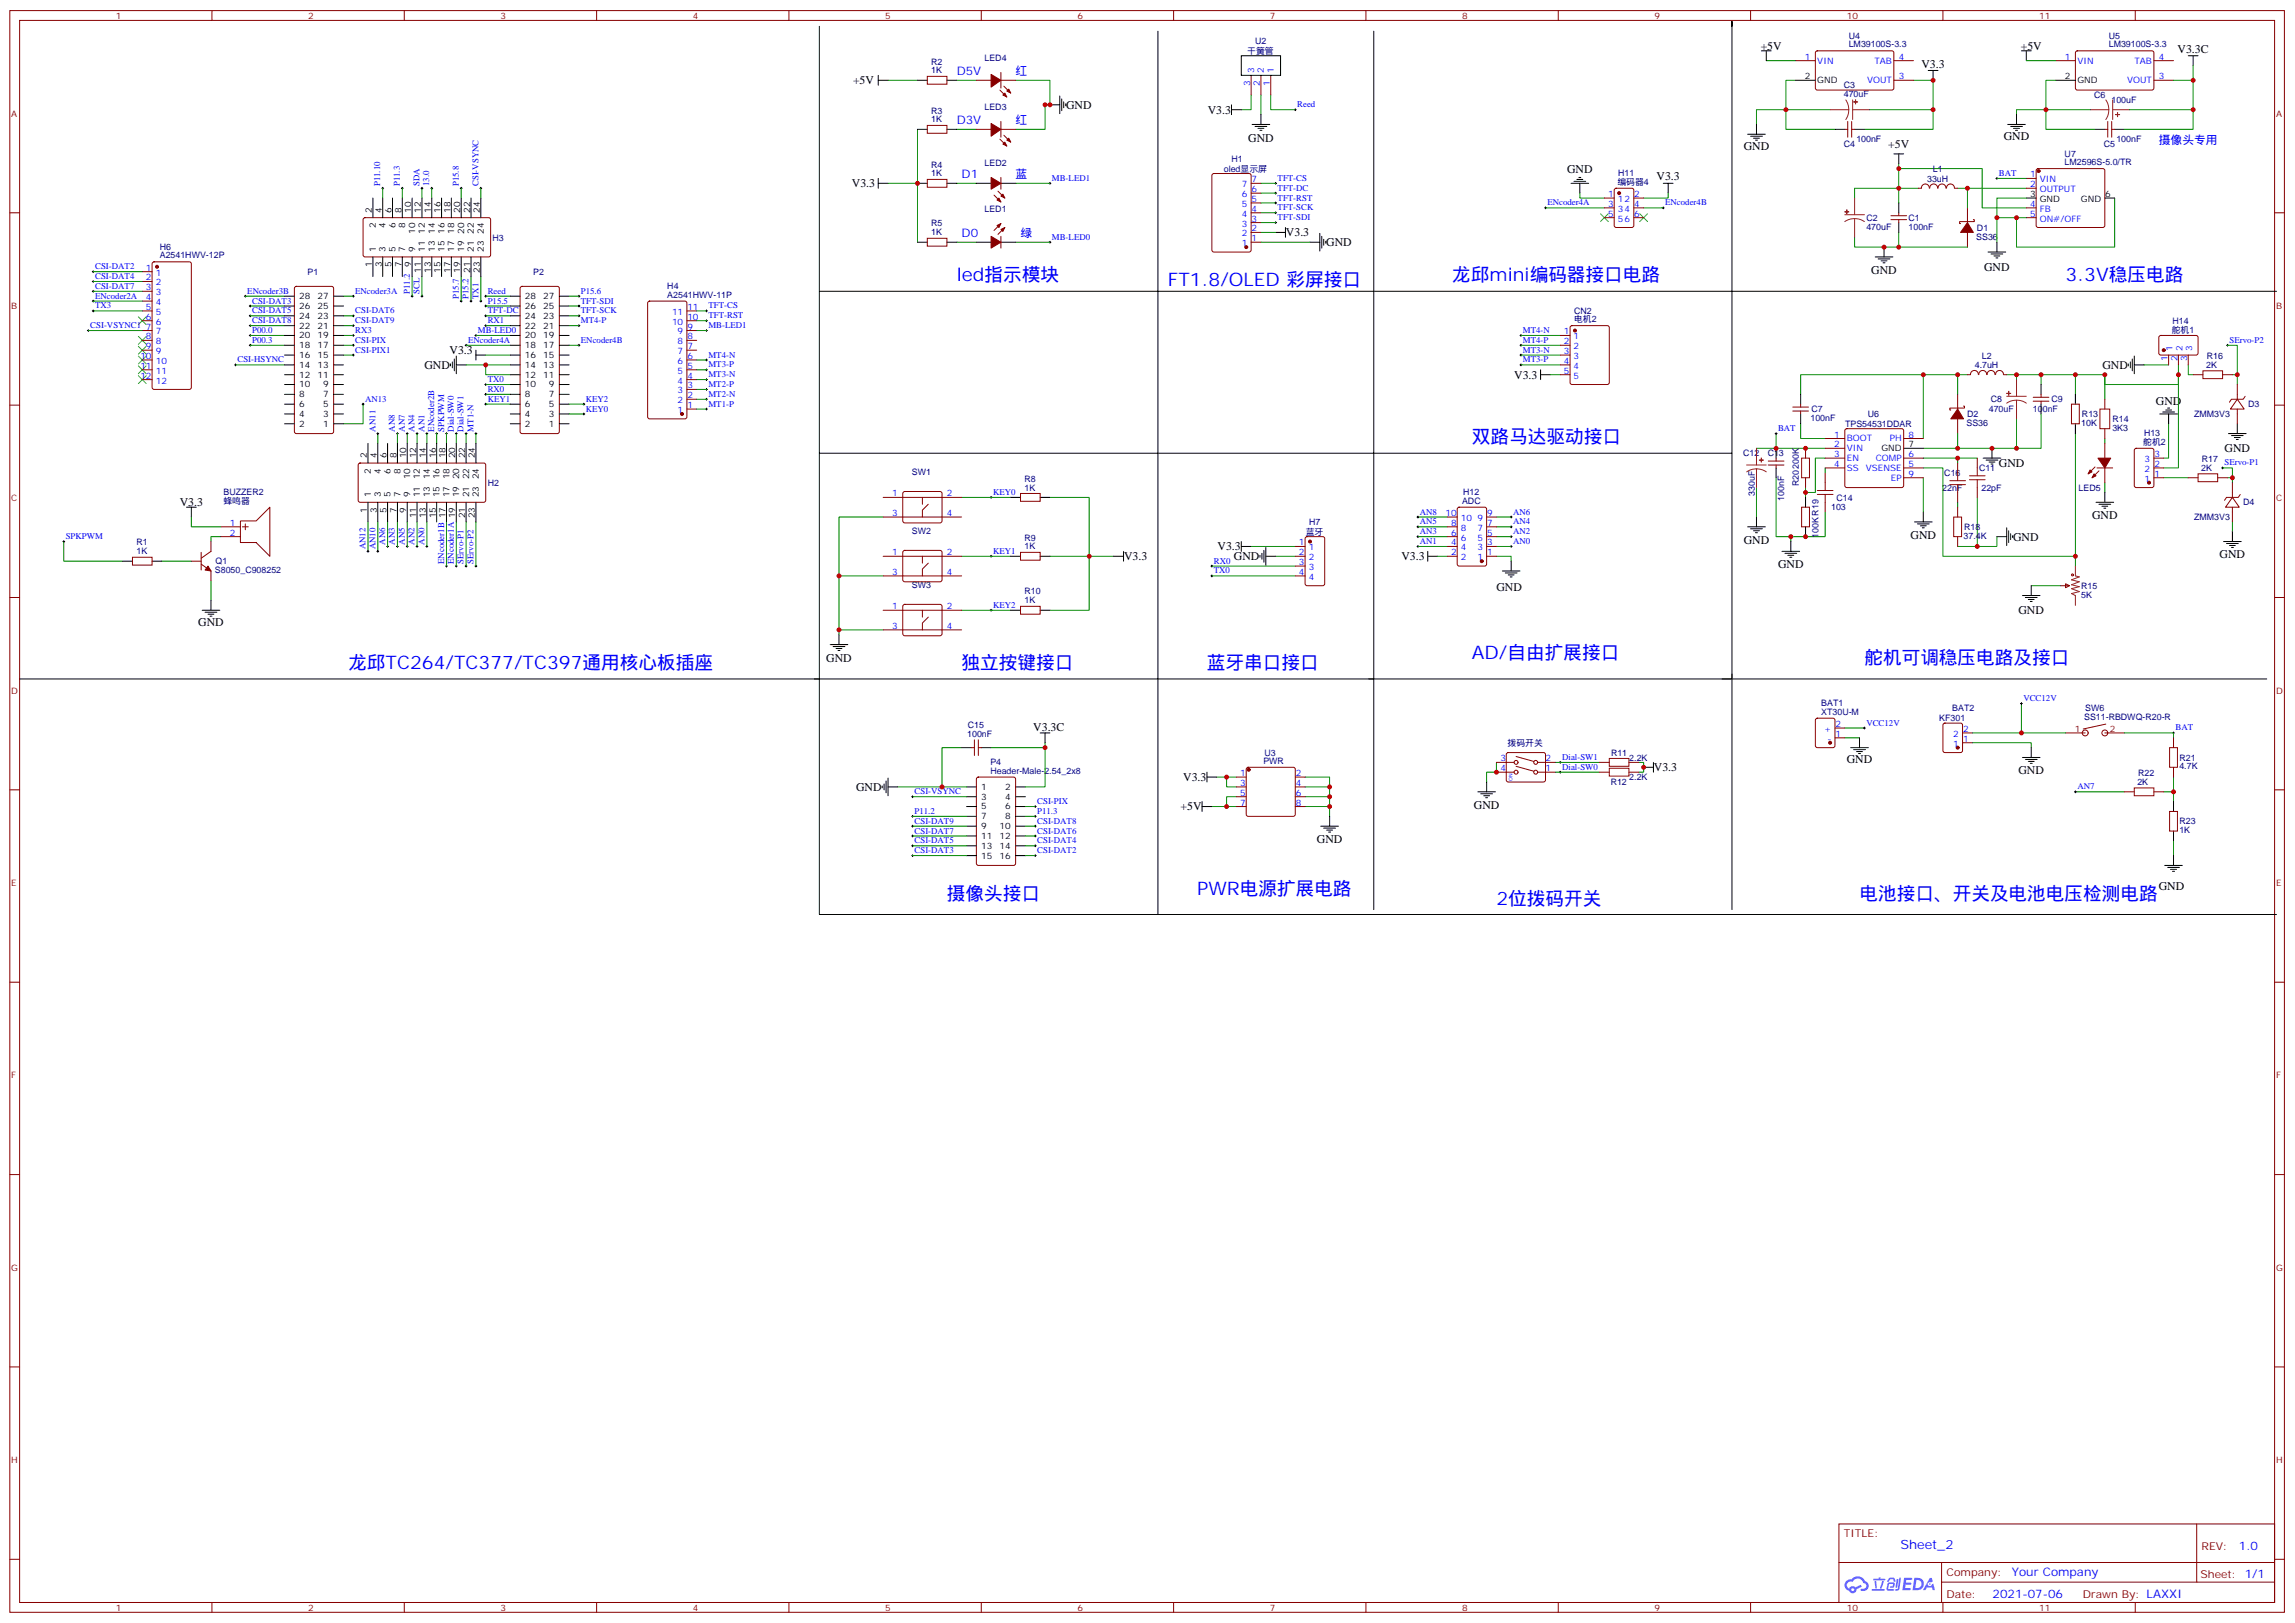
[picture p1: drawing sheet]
<svg xmlns="http://www.w3.org/2000/svg" width="825mm" height="583mm" viewBox="0 0 825 583" stroke-linecap="round" stroke-linejoin="round" font-family="sans-serif">
<defs><g id="words">
<g font-size="6.7" fill="#00f">
<text x="344" y="101.2">led指示模块</text>
<text x="522.1" y="101.2">龙邱mini编码器接口电路</text>
<text x="742.6" y="101.2">3.3V稳压电路</text>
<text x="419.8" y="102.9">FT1.8/OLED 彩屏接口</text>
<text x="529.2" y="159.4">双路马达驱动接口</text>
<text x="529.2" y="237">AD/自由扩展接口</text>
<text x="670.3" y="238.8">舵机可调稳压电路及接口</text>
<text x="125.2" y="240.5">龙邱TC264/TC377/TC397通用核心板插座</text>
<text x="345.7" y="240.5">独立按键接口</text>
<text x="433.9" y="240.5">蓝牙串口接口</text>
<text x="340.4" y="323.4">摄像头接口</text>
<text x="430.4" y="321.7">PWR电源扩展电路</text>
<text x="668.5" y="323.4">电池接口、开关及电池电压检测电路</text>
<text x="538" y="325.2">2位拨码开关</text>
</g>
<text font-size="4.6" fill="#00f" x="683.2" y="556.8">Sheet_2</text>
<g font-size="4.2">
<text x="633" y="17.9">+5V</text>
<text x="726.5" y="17.9">+5V</text>
<text x="782.9" y="19">V3.3C</text>
<text x="690.8" y="24.3">V3.3</text>
<text x="306.7" y="30.3">+5V</text>
<text x="383.3" y="39.1">GND</text>
<text x="434.2" y="40.8">V3.3</text>
<text x="448.7" y="50.9">GND</text>
<text x="626.9" y="53.9">GND</text>
<text x="678.8" y="53.2">+5V</text>
<text x="720.4" y="50.4">GND</text>
<text x="563.4" y="62">GND</text>
<text x="595.5" y="64.7">V3.3</text>
<text x="306.3" y="67.3">V3.3</text>
<text x="462.3" y="85">V3.3</text>
<text x="476.8" y="88.5">GND</text>
<text x="672.7" y="98.4">GND</text>
<text x="713.3" y="97.3">GND</text>
<text x="161.6" y="127.4">V3.3</text>
<text x="152.6" y="132.6">GND</text>
<text x="544.4" y="136.1">V3.3</text>
<text x="755.8" y="132.5">GND</text>
<text x="775.1" y="145.5">GND</text>
<text x="718.6" y="167.8">GND</text>
<text x="799.7" y="162.5">GND</text>
<text x="64.6" y="182">V3.3</text>
<text x="752.1" y="186.6">GND</text>
<text x="437.7" y="197.8">V3.3</text>
<text x="626.9" y="195.5">GND</text>
<text x="686.9" y="193.7">GND</text>
<text x="723.7" y="194.3">GND</text>
<text x="404.1" y="201.3">V3.3</text>
<text x="443.6" y="201.4">GND</text>
<text x="503.8" y="201.4">V3.3</text>
<text x="798" y="200.7">GND</text>
<text x="639.2" y="204.3">GND</text>
<text x="538" y="212.3">GND</text>
<text x="725.7" y="220.7">GND</text>
<text x="71.3" y="225">GND</text>
<text x="297" y="237.9">GND</text>
<text x="371.5" y="262.7">V3.3C</text>
<text x="663.9" y="274.4">GND</text>
<text x="425.4" y="280.7">V3.3</text>
<text x="594.6" y="277.2">V3.3</text>
<text x="725.7" y="278.4">GND</text>
<text x="307.8" y="284.3">GND</text>
<text x="424.4" y="291.3">+5V</text>
<text x="529.9" y="290.7">GND</text>
<text x="473.4" y="303">GND</text>
<text x="776.1" y="319.9">GND</text>
</g>
<g font-size="4.2" fill="#00f">
<text x="344" y="27.1">D5V</text>
<text x="365.1" y="27.1">红</text>
<text x="344" y="44.7">D3V</text>
<text x="365.1" y="44.7">红</text>
<text x="776.1" y="51.8">摄像头专用</text>
<text x="345.7" y="64.1">D1</text>
<text x="365.1" y="64.1">蓝</text>
<text x="345.7" y="85.3">D0</text>
<text x="366.9" y="85.3">绿</text>
<text x="804.9" y="557.1">1.0</text>
<text x="723.3" y="566.6">Your Company</text>
<text x="716.4" y="574.4">2021-07-06</text>
</g>
<g font-size="3.9" fill="#800">
<text x="662.9" y="552.4">TITLE:</text>
<text x="791.5" y="557.1">REV:</text>
<text x="699.8" y="566.6">Company:</text>
<text x="791.1" y="567.2">Sheet: 1/1</text>
<text x="699.8" y="574.3">Date:</text>
<text x="748.8" y="574.3">Drawn By: LAXXI</text>
</g>
<g font-size="3.2" fill="#800">
<text x="41.6" y="6.8">1</text>
<text x="110.8" y="6.8">2</text>
<text x="179.9" y="6.8">3</text>
<text x="249.1" y="6.8">4</text>
<text x="318.2" y="6.8">5</text>
<text x="387.3" y="6.8">6</text>
<text x="456.5" y="6.8">7</text>
<text x="525.6" y="6.8">8</text>
<text x="594.8" y="6.8">9</text>
<text x="663.9" y="6.8">10</text>
<text x="733.1" y="6.8">11</text>
<text x="4.1" y="41.9">A</text>
<text x="818.3" y="41.9">A</text>
<text x="4.1" y="111.1">B</text>
<text x="818.3" y="111.1">B</text>
<text x="4.1" y="180.2">C</text>
<text x="818.3" y="180.2">C</text>
<text x="4.1" y="249.3">D</text>
<text x="818.3" y="249.3">D</text>
<text x="745.9" y="263.1">1</text>
<text x="758.5" y="263.1">2</text>
<text x="4.1" y="318.5">E</text>
<text x="818.3" y="318.5">E</text>
<text x="4.1" y="387.6">F</text>
<text x="818.3" y="387.6">F</text>
<text x="4.1" y="456.8">G</text>
<text x="818.3" y="456.8">G</text>
<text x="4.1" y="525.9">H</text>
<text x="818.3" y="525.9">H</text>
<text x="41.6" y="579">1</text>
<text x="110.8" y="579">2</text>
<text x="179.9" y="579">3</text>
<text x="249.1" y="579">4</text>
<text x="318.2" y="579">5</text>
<text x="387.3" y="579">6</text>
<text x="456.5" y="579">7</text>
<text x="525.6" y="579">8</text>
<text x="594.8" y="579">9</text>
<text x="663.9" y="579">10</text>
<text x="733.1" y="579">11</text>
</g>
<g font-size="3.2" fill="#000080">
<text x="451.2" y="15.9">U2</text>
<text x="664.6" y="17">LM39100S-3.3</text>
<text x="664.6" y="13.9">U4</text>
<text x="758.1" y="17">LM39100S-3.3</text>
<text x="758.1" y="13.9">U5</text>
<text x="334.8" y="23.2">R2</text>
<text x="353.9" y="21.8">LED4</text>
<text x="448.4" y="19.6">干簧管</text>
<text x="334.8" y="26.4">1K</text>
<text x="662.9" y="34.9">470uF</text>
<text x="662.9" y="31.7">C3</text>
<text x="752.8" y="35.3">C6</text>
<text x="334.8" y="40.8">R3</text>
<text x="353.9" y="39.4">LED3</text>
<text x="759.1" y="37.1">100uF</text>
<text x="334.8" y="44">1K</text>
<text x="662.9" y="52.9">C4</text>
<text x="667.4" y="51.2">100nF</text>
<text x="756.4" y="52.9">C5</text>
<text x="760.9" y="51.2">100nF</text>
<text x="354" y="59.5">LED2</text>
<text x="442.7" y="58.1">H1</text>
<text x="742.3" y="59.5">LM2596S-5.0/TR</text>
<text x="742.3" y="56.3">U7</text>
<text x="334.8" y="63.4">1K</text>
<text x="334.8" y="60.2">R4</text>
<text x="440" y="61.9">oled显示屏</text>
<text x="581.7" y="63.3">H11</text>
<text x="692.8" y="65.3">33uH</text>
<text x="694.9" y="62">L1</text>
<text x="581.5" y="66.5">编码器4</text>
<text x="353.9" y="76.1">LED1</text>
<text x="334.8" y="81.4">R5</text>
<text x="671" y="82.6">470uF</text>
<text x="671" y="79.4">C2</text>
<text x="686.2" y="82.6">100nF</text>
<text x="686.2" y="79.4">C1</text>
<text x="710.7" y="82.9">D1</text>
<text x="57.4" y="89.7">H6</text>
<text x="177.1" y="86.5">H3</text>
<text x="334.8" y="84.6">1K</text>
<text x="710.5" y="86.1">SS36</text>
<text x="57.4" y="92.9">A2541HWV-12P</text>
<text x="110.6" y="98.8">P1</text>
<text x="191.7" y="98.8">P2</text>
<text x="239.9" y="107.2">A2541HWV-11P</text>
<text x="239.9" y="104">H4</text>
<text x="565.9" y="112.7">CN2</text>
<text x="565.9" y="115.9">电机2</text>
<text x="780.8" y="119.5">舵机1</text>
<text x="781" y="116.3">H14</text>
<text x="712.5" y="129">L2</text>
<text x="793.4" y="129">R16</text>
<text x="710" y="132.3">4.7uH</text>
<text x="793.1" y="132.2">2K</text>
<text x="651.2" y="148.1">C7</text>
<text x="671.5" y="149.9">U6</text>
<text x="707.2" y="149.9">D2</text>
<text x="715" y="148.2">470uF</text>
<text x="715.8" y="144.6">C8</text>
<text x="730.9" y="148.2">100nF</text>
<text x="737.6" y="144.6">C9</text>
<text x="748.5" y="149.9">R13</text>
<text x="788.8" y="149.9">ZMM3V3</text>
<text x="808.2" y="146.3">D3</text>
<text x="650.9" y="151.3">100nF</text>
<text x="663.3" y="153.5">TPS54531DDAR</text>
<text x="707" y="153.2">SS36</text>
<text x="748.2" y="153.2">10K</text>
<text x="759.4" y="154.8">3K3</text>
<text x="759.4" y="151.7">R14</text>
<text x="770.5" y="160.1">舵机2</text>
<text x="770.8" y="156.9">H13</text>
<text x="626.7" y="164.1">C12</text>
<text x="635.5" y="164.1">C13</text>
<text x="791.6" y="166">R17</text>
<text x="327.8" y="170.9">SW1</text>
<text x="368.3" y="173.1">R8</text>
<text x="699" y="171.1">C16</text>
<text x="711.5" y="169.3">C11</text>
<text x="791.4" y="169.3">2K</text>
<text x="80.3" y="178.1">BUZZER2</text>
<text x="175.3" y="174.7">H2</text>
<text x="368.3" y="176.3">1K</text>
<text x="526" y="178.1">H12</text>
<text x="630.9" y="178.2" transform="rotate(-90 630.9 178.2)">330uF</text>
<text x="641.5" y="179.9" transform="rotate(-90 641.5 179.9)">100nF</text>
<text x="646.8" y="174.8" transform="rotate(-90 646.8 174.8)">R20200K</text>
<text x="660.2" y="179.9">C14</text>
<text x="698.3" y="176.4">22nF</text>
<text x="712.4" y="176.4">22pF</text>
<text x="747.3" y="176.4">LED5</text>
<text x="80.3" y="181.3">蜂鸣器</text>
<text x="525.6" y="181.3">ADC</text>
<text x="658.3" y="183.4">103</text>
<text x="806.4" y="181.6">D4</text>
<text x="470.6" y="188.7">H7</text>
<text x="706.2" y="190.5">R18</text>
<text x="788.8" y="187">ZMM3V3</text>
<text x="49" y="196">R1</text>
<text x="327.8" y="192">SW2</text>
<text x="368.3" y="197.5">1K</text>
<text x="368.3" y="194.3">R9</text>
<text x="469.4" y="192.5">蓝牙</text>
<text x="653.8" y="193.2" transform="rotate(-90 653.8 193.2)">100KR19</text>
<text x="705.9" y="193.7">37.4K</text>
<text x="49" y="199.2">1K</text>
<text x="77.5" y="202.9">Q1</text>
<text x="77.3" y="206.1">S8050_C908252</text>
<text x="327.8" y="211.4">SW3</text>
<text x="368.3" y="213.7">R10</text>
<text x="748.2" y="214.9">5K</text>
<text x="748.2" y="211.7">R15</text>
<text x="368.3" y="216.9">1K</text>
<text x="654.8" y="257.1">XT30U-M</text>
<text x="654.8" y="253.9">BAT1</text>
<text x="701.9" y="255.6">BAT2</text>
<text x="749.7" y="255.5">SW6</text>
<text x="348" y="261.6">C15</text>
<text x="697.2" y="259.3">KF301</text>
<text x="749.3" y="258.8">SS11-RBDWQ-R20-R</text>
<text x="347.7" y="264.9">100nF</text>
<text x="542" y="268.3">拨码开关</text>
<text x="356.1" y="275.1">P4</text>
<text x="454.2" y="274.7">PWR</text>
<text x="454.6" y="271.6">U3</text>
<text x="579.2" y="271.6">R11</text>
<text x="585.8" y="273.4">2.2K</text>
<text x="783.5" y="273.4">R21</text>
<text x="356.1" y="278.3">Header-Male-2.54_2x8</text>
<text x="585.8" y="280.4">2.2K</text>
<text x="768.7" y="278.9">R22</text>
<text x="783.5" y="276.6">4.7K</text>
<text x="579.1" y="282.2">R12</text>
<text x="768.4" y="282.2">2K</text>
<text x="783.5" y="299.5">1K</text>
<text x="783.5" y="296.4">R23</text>
</g>
<g font-size="3.2" fill="#00f">
<text x="648.9" y="21.4">1</text>
<text x="653.3" y="22.9">VIN</text>
<text x="673.9" y="22.9">TAB</text>
<text x="682.6" y="21.4">4</text>
<text x="742.3" y="21.4">1</text>
<text x="746.8" y="22.9">VIN</text>
<text x="767.3" y="22.9">TAB</text>
<text x="776.1" y="21.4">4</text>
<text x="450.8" y="26.4" transform="rotate(-90 450.8 26.4)">3</text>
<text x="454.4" y="26.4" transform="rotate(-90 454.4 26.4)">2</text>
<text x="457.9" y="26.4" transform="rotate(-90 457.9 26.4)">1</text>
<text x="671.2" y="29.9">VOUT</text>
<text x="682.6" y="28.5">3</text>
<text x="764.7" y="29.9">VOUT</text>
<text x="776.1" y="28.5">3</text>
<text x="449.4" y="30.9" transform="rotate(-90 449.4 30.9)">3</text>
<text x="453" y="30.9" transform="rotate(-90 453 30.9)">2</text>
<text x="456.5" y="30.9" transform="rotate(-90 456.5 30.9)">1</text>
<text x="466.4" y="38.6">Reed</text>
<text x="378.2" y="65">MB-LED1</text>
<text x="450" y="65.5">7</text>
<text x="459.3" y="65">TFT-CS</text>
<text x="718.6" y="63.3">BAT</text>
<text x="729.8" y="63.8">1</text>
<text x="733.3" y="65.5">VIN</text>
<text x="136.7" y="67" transform="rotate(-90 136.7 67)">P11.10</text>
<text x="143.8" y="67" transform="rotate(-90 143.8 67)">P11.3</text>
<text x="150.8" y="67" transform="rotate(-90 150.8 67)">SDA</text>
<text x="154.3" y="67" transform="rotate(-90 154.3 67)">13.0</text>
<text x="164.9" y="67" transform="rotate(-90 164.9 67)">P15.8</text>
<text x="172" y="67" transform="rotate(-90 172 67)">CSI-VSYNC</text>
<text x="446.5" y="70.8">6</text>
<text x="446.5" y="67.3">7</text>
<text x="450" y="69.1">6</text>
<text x="459.3" y="68.5">TFT-DC</text>
<text x="578.1" y="70.8">1</text>
<text x="587.6" y="70.8">2</text>
<text x="729.8" y="67.3">2</text>
<text x="733.3" y="69.1">OUTPUT</text>
<text x="446.5" y="77.9">4</text>
<text x="446.5" y="74.4">5</text>
<text x="450" y="76.1">4</text>
<text x="450" y="72.6">5</text>
<text x="459.3" y="75.6">TFT-SCK</text>
<text x="459.3" y="72.1">TFT-RST</text>
<text x="556.3" y="73.8">ENcoder4A</text>
<text x="578.1" y="74.4">3</text>
<text x="578.1" y="77.9">5</text>
<text x="581.6" y="72.6">12</text>
<text x="581.6" y="76.1">34</text>
<text x="587.6" y="77.9">6</text>
<text x="587.6" y="74.4">4</text>
<text x="598.7" y="73.8">ENcoder4B</text>
<text x="729.8" y="74.4">4</text>
<text x="729.8" y="77.9">5</text>
<text x="733.3" y="76.1">FB</text>
<text x="446.5" y="81.4">3</text>
<text x="450" y="83.2">2</text>
<text x="450" y="79.7">3</text>
<text x="459.3" y="79.1">TFT-SDI</text>
<text x="581.6" y="79.7">56</text>
<text x="733.3" y="79.7">ON#/OFF</text>
<text x="378.2" y="86.2">MB-LED0</text>
<text x="446.5" y="88.5">1</text>
<text x="446.5" y="84.9">2</text>
<text x="450" y="86.7">1</text>
<text x="34.2" y="100.3">CSI-DAT4</text>
<text x="34.2" y="96.8">CSI-DAT2</text>
<text x="52.5" y="97.3">1</text>
<text x="52.5" y="100.8">2</text>
<text x="56" y="99.1">1</text>
<text x="34.2" y="107.4">ENcoder2A</text>
<text x="34.2" y="103.8">CSI-DAT7</text>
<text x="52.5" y="104.4">3</text>
<text x="52.5" y="107.9">4</text>
<text x="56" y="102.6">2</text>
<text x="56" y="106.1">3</text>
<text x="88.9" y="105.6">ENcoder3B</text>
<text x="127.7" y="105.6">ENcoder3A</text>
<text x="147.3" y="105.8" transform="rotate(-90 147.3 105.8)">P11.2</text>
<text x="150.8" y="105.8" transform="rotate(-90 150.8 105.8)">SCL 11</text>
<text x="164.9" y="107.5" transform="rotate(-90 164.9 107.5)">P15.7</text>
<text x="168.5" y="107.5" transform="rotate(-90 168.5 107.5)">P15.2</text>
<text x="172" y="107.5" transform="rotate(-90 172 107.5)">TX1</text>
<text x="175.3" y="105.6">Reed</text>
<text x="208.8" y="105.6">P15.6</text>
<text x="34.2" y="110.9">TX3</text>
<text x="52.5" y="111.4">5</text>
<text x="56" y="109.6">4</text>
<text x="56" y="113.2">5</text>
<text x="90.7" y="112.6">CSI-DAT5</text>
<text x="90.7" y="109.1">CSI-DAT3</text>
<text x="127.7" y="112.6">CSI-DAT6</text>
<text x="175.3" y="112.6">TFT-DC</text>
<text x="175.3" y="109.1">P15.5</text>
<text x="208.8" y="112.6">TFT-SCK</text>
<text x="208.8" y="109.1">TFT-SDI</text>
<text x="241.6" y="113.2">11</text>
<text x="247.1" y="111.4">11</text>
<text x="254.7" y="110.9">TFT-CS</text>
<text x="32.5" y="117.9">CSI-VSYNC1</text>
<text x="52.5" y="114.9">6</text>
<text x="52.5" y="118.5">7</text>
<text x="56" y="116.7">6</text>
<text x="90.7" y="119.7">P00.0</text>
<text x="90.7" y="116.2">CSI-DAT8</text>
<text x="127.7" y="119.7">RX3</text>
<text x="127.7" y="116.2">CSI-DAT9</text>
<text x="171.8" y="119.7">MB-LED0</text>
<text x="175.3" y="116.2">RX1</text>
<text x="208.8" y="116.2">MT4-P</text>
<text x="241.6" y="116.7">10</text>
<text x="247.1" y="118.5">9</text>
<text x="247.1" y="114.9">10</text>
<text x="254.7" y="117.9">MB-LED1</text>
<text x="254.7" y="114.4">TFT-RST</text>
<text x="547.5" y="119.7">MT4-N</text>
<text x="52.5" y="122">8</text>
<text x="52.5" y="125.5">9</text>
<text x="56" y="120.2">7</text>
<text x="56" y="123.8">8</text>
<text x="90.7" y="123.2">P00.3</text>
<text x="127.7" y="123.2">CSI-PIX</text>
<text x="168.3" y="123.2">ENcoder4A</text>
<text x="208.8" y="123.2">ENcoder4B</text>
<text x="243.6" y="123.8">8</text>
<text x="243.6" y="120.2">9</text>
<text x="247.1" y="125.5">7</text>
<text x="247.1" y="122">8</text>
<text x="547.5" y="123.2">MT4-P</text>
<text x="562.3" y="120.2">1</text>
<text x="562.3" y="123.8">2</text>
<text x="565.7" y="122">1</text>
<text x="565.7" y="125.5">2</text>
<text x="801.5" y="123.2">SErvo-P2</text>
<text x="50.5" y="129">10</text>
<text x="56" y="127.3">9</text>
<text x="56" y="130.8">10</text>
<text x="85.4" y="130.3">CSI-HSYNC</text>
<text x="127.7" y="126.8">CSI-PIX1</text>
<text x="243.6" y="130.8">6</text>
<text x="243.6" y="127.3">7</text>
<text x="247.1" y="129">6</text>
<text x="254.7" y="128.5">MT4-N</text>
<text x="547.5" y="130.3">MT3-P</text>
<text x="547.5" y="126.8">MT3-N</text>
<text x="562.3" y="127.3">3</text>
<text x="562.3" y="130.8">4</text>
<text x="565.7" y="129">3</text>
<text x="779.3" y="129.8" transform="rotate(-90 779.3 129.8)">1</text>
<text x="781" y="126.3" transform="rotate(-90 781 126.3)">1</text>
<text x="782.8" y="129.8" transform="rotate(-90 782.8 129.8)">2</text>
<text x="784.6" y="126.3" transform="rotate(-90 784.6 126.3)">2</text>
<text x="786.3" y="129.8" transform="rotate(-90 786.3 129.8)">3</text>
<text x="788.1" y="126.3" transform="rotate(-90 788.1 126.3)">3</text>
<text x="50.5" y="132.6">11</text>
<text x="50.5" y="136.1">12</text>
<text x="56" y="134.3">11</text>
<text x="56" y="137.9">12</text>
<text x="175.3" y="137.3">TX0</text>
<text x="243.6" y="137.9">4</text>
<text x="243.6" y="134.3">5</text>
<text x="247.1" y="136.1">4</text>
<text x="247.1" y="132.6">5</text>
<text x="254.7" y="132">MT3-P</text>
<text x="254.7" y="135.6">MT3-N</text>
<text x="562.3" y="134.3">5</text>
<text x="565.7" y="132.6">4</text>
<text x="565.7" y="136.1">5</text>
<text x="175.3" y="140.9">RX0</text>
<text x="243.6" y="141.4">3</text>
<text x="247.1" y="143.2">2</text>
<text x="247.1" y="139.6">3</text>
<text x="254.7" y="139.1">MT2-P</text>
<text x="254.7" y="142.6">MT2-N</text>
<text x="131.2" y="144.4">AN13</text>
<text x="175.3" y="144.4">KEY1</text>
<text x="210.6" y="147.9">KEY0</text>
<text x="210.6" y="144.4">KEY2</text>
<text x="243.6" y="148.4">1</text>
<text x="243.6" y="144.9">2</text>
<text x="247.1" y="146.7">1</text>
<text x="254.7" y="146.2">MT1-P</text>
<text x="134.9" y="155.2" transform="rotate(-90 134.9 155.2)">AN11</text>
<text x="142" y="155.2" transform="rotate(-90 142 155.2)">AN8</text>
<text x="145.5" y="155.2" transform="rotate(-90 145.5 155.2)">AN7</text>
<text x="149" y="155.2" transform="rotate(-90 149 155.2)">AN4</text>
<text x="152.6" y="155.2" transform="rotate(-90 152.6 155.2)">AN1</text>
<text x="156.1" y="155.2" transform="rotate(-90 156.1 155.2)">ENcoder2B</text>
<text x="159.6" y="155.2" transform="rotate(-90 159.6 155.2)">SPKPWM</text>
<text x="163.2" y="155.2" transform="rotate(-90 163.2 155.2)">Dial-SW0</text>
<text x="166.7" y="155.2" transform="rotate(-90 166.7 155.2)">Dial-SW1</text>
<text x="170.2" y="155.2" transform="rotate(-90 170.2 155.2)">MT1-N</text>
<text x="639.2" y="155">BAT</text>
<text x="659.4" y="157.3">1</text>
<text x="659.4" y="160.8">2</text>
<text x="663.9" y="158.7">BOOT</text>
<text x="679.4" y="158.7">PH</text>
<text x="686.2" y="157.3">8</text>
<text x="659.4" y="164.3">3</text>
<text x="659.4" y="167.9">4</text>
<text x="663.9" y="162.2">VIN</text>
<text x="663.9" y="165.7">EN</text>
<text x="674.4" y="165.7">COMP</text>
<text x="686.2" y="167.9">5</text>
<text x="686.2" y="164.3">6</text>
<text x="771" y="166.1">3</text>
<text x="774.5" y="167.9">2</text>
<text x="774.5" y="164.3">3</text>
<text x="799.7" y="167.3">SErvo-P1</text>
<text x="663.9" y="169.3">SS</text>
<text x="670.8" y="169.3">VSENSE</text>
<text x="679.8" y="172.8">EP</text>
<text x="686.2" y="171.4">9</text>
<text x="771" y="173.1">1</text>
<text x="771" y="169.6">2</text>
<text x="774.5" y="171.4">1</text>
<text x="320.8" y="178.4">1</text>
<text x="340.4" y="178.4">2</text>
<text x="357" y="177.9">KEY0</text>
<text x="320.8" y="185.5">3</text>
<text x="340.4" y="185.5">4</text>
<text x="510.5" y="185">AN8</text>
<text x="519.7" y="185.5">10</text>
<text x="534.6" y="185.5">9</text>
<text x="544" y="185">AN6</text>
<text x="82.6" y="189">1</text>
<text x="510.5" y="188.5">AN5</text>
<text x="521.7" y="189">8</text>
<text x="525.2" y="187.3">10</text>
<text x="525.2" y="190.8">8</text>
<text x="531.1" y="190.8">7</text>
<text x="531.1" y="187.3">9</text>
<text x="534.6" y="189">7</text>
<text x="544" y="188.5">AN4</text>
<text x="23.6" y="193.8">SPKPWM</text>
<text x="82.6" y="192.5">2</text>
<text x="131.4" y="197.5" transform="rotate(-90 131.4 197.5)">AN12</text>
<text x="134.9" y="197.5" transform="rotate(-90 134.9 197.5)">AN10</text>
<text x="138.5" y="195.7" transform="rotate(-90 138.5 195.7)">AN6</text>
<text x="142" y="195.7" transform="rotate(-90 142 195.7)">AN3</text>
<text x="145.5" y="195.7" transform="rotate(-90 145.5 195.7)">AN5</text>
<text x="149" y="195.7" transform="rotate(-90 149 195.7)">AN2</text>
<text x="152.6" y="195.7" transform="rotate(-90 152.6 195.7)">AN0</text>
<text x="467" y="196.1">1</text>
<text x="470.5" y="197.8">1</text>
<text x="510.5" y="195.5">AN1</text>
<text x="510.5" y="192">AN3</text>
<text x="521.7" y="192.5">6</text>
<text x="521.7" y="196.1">4</text>
<text x="525.2" y="194.3">6</text>
<text x="525.2" y="197.8">4</text>
<text x="531.1" y="197.8">3</text>
<text x="531.1" y="194.3">5</text>
<text x="534.6" y="196.1">3</text>
<text x="534.6" y="192.5">5</text>
<text x="544" y="195.5">AN0</text>
<text x="544" y="192">AN2</text>
<text x="159.6" y="202.8" transform="rotate(-90 159.6 202.8)">ENcoder1B 17</text>
<text x="163.2" y="202.8" transform="rotate(-90 163.2 202.8)">ENcoder1A 19</text>
<text x="166.7" y="202.8" transform="rotate(-90 166.7 202.8)">SErvo-P1</text>
<text x="170.2" y="202.8" transform="rotate(-90 170.2 202.8)">SErvo-P2</text>
<text x="320.8" y="199.6">1</text>
<text x="340.4" y="199.6">2</text>
<text x="357" y="199.1">KEY1</text>
<text x="436.4" y="202.6">RX0</text>
<text x="467" y="199.6">2</text>
<text x="467" y="203.1">3</text>
<text x="470.5" y="201.4">2</text>
<text x="521.7" y="199.6">2</text>
<text x="525.2" y="201.4">2</text>
<text x="531.1" y="201.4">1</text>
<text x="534.6" y="199.6">1</text>
<text x="320.8" y="206.7">3</text>
<text x="340.4" y="206.7">4</text>
<text x="436.4" y="206.1">TX0</text>
<text x="467" y="206.7">4</text>
<text x="470.5" y="204.9">3</text>
<text x="470.5" y="208.4">4</text>
<text x="320.8" y="219">1</text>
<text x="340.4" y="219">2</text>
<text x="357" y="218.5">KEY2</text>
<text x="320.8" y="226.1">3</text>
<text x="340.4" y="226.1">4</text>
<text x="727.4" y="252">VCC12V</text>
<text x="655.8" y="263.1">+</text>
<text x="659.9" y="261.3">2</text>
<text x="671" y="260.8">VCC12V</text>
<text x="705.7" y="263.1">2</text>
<text x="782.1" y="262.6">BAT</text>
<text x="656.9" y="266.6">-</text>
<text x="659.9" y="264.9">1</text>
<text x="702.2" y="268.4">1</text>
<text x="702.2" y="264.9">2</text>
<text x="705.7" y="266.6">1</text>
<text x="539.5" y="273.7">3</text>
<text x="555.6" y="273.7">2</text>
<text x="561.6" y="273.2">Dial-SW1</text>
<text x="445.8" y="279">1</text>
<text x="465.8" y="279">2</text>
<text x="539.5" y="277.2">4</text>
<text x="555.6" y="277.2">1</text>
<text x="561.6" y="276.7">Dial-SW0</text>
<text x="328.8" y="285.5">CSI-VSYNC</text>
<text x="445.8" y="282.5">3</text>
<text x="445.8" y="286">5</text>
<text x="465.8" y="282.5">4</text>
<text x="465.8" y="286">6</text>
<text x="746.8" y="283.7">AN7</text>
<text x="328.8" y="292.6">P11.2</text>
<text x="372.9" y="292.6">P11.3</text>
<text x="372.9" y="289">CSI-PIX</text>
<text x="445.8" y="289.6">7</text>
<text x="465.8" y="289.6">8</text>
<text x="328.8" y="299.6">CSI-DAT7</text>
<text x="328.8" y="296.1">CSI-DAT9</text>
<text x="372.9" y="299.6">CSI-DAT6</text>
<text x="372.9" y="296.1">CSI-DAT8</text>
<text x="328.8" y="303.1">CSI-DAT5</text>
<text x="372.9" y="303.1">CSI-DAT4</text>
<text x="328.8" y="306.7">CSI-DAT3</text>
<text x="372.9" y="306.7">CSI-DAT2</text>
</g>
<g font-size="3.2">
<text x="648.9" y="28.5">2</text>
<text x="653.3" y="29.9">GND</text>
<text x="742.3" y="28.5">2</text>
<text x="746.8" y="29.9">GND</text>
<text x="729.8" y="70.8">3</text>
<text x="756.9" y="70.8">6</text>
<text x="133.7" y="76.5" transform="rotate(-90 133.7 76.5)">2</text>
<text x="137.2" y="76.5" transform="rotate(-90 137.2 76.5)">4</text>
<text x="140.8" y="76.5" transform="rotate(-90 140.8 76.5)">6</text>
<text x="144.3" y="76.5" transform="rotate(-90 144.3 76.5)">8</text>
<text x="147.8" y="76.5" transform="rotate(-90 147.8 76.5)">10</text>
<text x="151.3" y="76.5" transform="rotate(-90 151.3 76.5)">12</text>
<text x="154.9" y="76.5" transform="rotate(-90 154.9 76.5)">14</text>
<text x="158.4" y="76.5" transform="rotate(-90 158.4 76.5)">16</text>
<text x="161.9" y="76.5" transform="rotate(-90 161.9 76.5)">18</text>
<text x="165.5" y="76.5" transform="rotate(-90 165.5 76.5)">20</text>
<text x="169" y="76.5" transform="rotate(-90 169 76.5)">22</text>
<text x="172.5" y="76.5" transform="rotate(-90 172.5 76.5)">24</text>
<text x="733.3" y="72.6">GND</text>
<text x="748.1" y="72.6">GND</text>
<text x="135.1" y="82" transform="rotate(-90 135.1 82)">2</text>
<text x="138.6" y="82" transform="rotate(-90 138.6 82)">4</text>
<text x="142.2" y="82" transform="rotate(-90 142.2 82)">6</text>
<text x="145.7" y="82" transform="rotate(-90 145.7 82)">8</text>
<text x="149.2" y="84" transform="rotate(-90 149.2 84)">10</text>
<text x="152.8" y="84" transform="rotate(-90 152.8 84)">12</text>
<text x="156.3" y="84" transform="rotate(-90 156.3 84)">14</text>
<text x="159.8" y="84" transform="rotate(-90 159.8 84)">16</text>
<text x="163.3" y="84" transform="rotate(-90 163.3 84)">18</text>
<text x="166.9" y="84" transform="rotate(-90 166.9 84)">20</text>
<text x="170.4" y="84" transform="rotate(-90 170.4 84)">22</text>
<text x="173.9" y="84" transform="rotate(-90 173.9 84)">24</text>
<text x="135.1" y="90.6" transform="rotate(-90 135.1 90.6)">1</text>
<text x="138.6" y="90.6" transform="rotate(-90 138.6 90.6)">3</text>
<text x="142.2" y="90.6" transform="rotate(-90 142.2 90.6)">5</text>
<text x="145.7" y="90.6" transform="rotate(-90 145.7 90.6)">7</text>
<text x="149.2" y="90.6" transform="rotate(-90 149.2 90.6)">9</text>
<text x="152.8" y="90.6" transform="rotate(-90 152.8 90.6)">11</text>
<text x="156.3" y="90.6" transform="rotate(-90 156.3 90.6)">13</text>
<text x="159.8" y="90.6" transform="rotate(-90 159.8 90.6)">15</text>
<text x="163.3" y="90.6" transform="rotate(-90 163.3 90.6)">17</text>
<text x="166.9" y="90.6" transform="rotate(-90 166.9 90.6)">19</text>
<text x="170.4" y="90.6" transform="rotate(-90 170.4 90.6)">21</text>
<text x="173.9" y="90.6" transform="rotate(-90 173.9 90.6)">23</text>
<text x="133.7" y="96.1" transform="rotate(-90 133.7 96.1)">1</text>
<text x="137.2" y="96.1" transform="rotate(-90 137.2 96.1)">3</text>
<text x="140.8" y="96.1" transform="rotate(-90 140.8 96.1)">5</text>
<text x="144.3" y="96.1" transform="rotate(-90 144.3 96.1)">7</text>
<text x="147.8" y="96.1" transform="rotate(-90 147.8 96.1)">9</text>
<text x="154.9" y="98.2" transform="rotate(-90 154.9 98.2)">13</text>
<text x="158.4" y="98.2" transform="rotate(-90 158.4 98.2)">15</text>
<text x="161.9" y="98.2" transform="rotate(-90 161.9 98.2)">17</text>
<text x="165.5" y="98.2" transform="rotate(-90 165.5 98.2)">19</text>
<text x="169" y="98.2" transform="rotate(-90 169 98.2)">21</text>
<text x="172.5" y="98.2" transform="rotate(-90 172.5 98.2)">23</text>
<text x="107.6" y="107.5">28</text>
<text x="114.1" y="107.5">27</text>
<text x="188.7" y="107.5">28</text>
<text x="195.3" y="107.5">27</text>
<text x="107.6" y="111.1">26</text>
<text x="114.1" y="111.1">25</text>
<text x="188.7" y="111.1">26</text>
<text x="195.3" y="111.1">25</text>
<text x="107.6" y="118.1">22</text>
<text x="107.6" y="114.6">24</text>
<text x="114.1" y="118.1">21</text>
<text x="114.1" y="114.6">23</text>
<text x="188.7" y="118.1">22</text>
<text x="188.7" y="114.6">24</text>
<text x="195.3" y="118.1">21</text>
<text x="195.3" y="114.6">23</text>
<text x="107.6" y="125.2">18</text>
<text x="107.6" y="121.6">20</text>
<text x="114.1" y="125.2">17</text>
<text x="114.1" y="121.6">19</text>
<text x="188.7" y="125.2">18</text>
<text x="188.7" y="121.6">20</text>
<text x="195.3" y="125.2">17</text>
<text x="195.3" y="121.6">19</text>
<text x="107.6" y="128.7">16</text>
<text x="114.1" y="128.7">15</text>
<text x="188.7" y="128.7">16</text>
<text x="195.3" y="128.7">15</text>
<text x="107.6" y="135.7">12</text>
<text x="107.6" y="132.2">14</text>
<text x="114.1" y="135.7">11</text>
<text x="114.1" y="132.2">13</text>
<text x="188.7" y="135.7">12</text>
<text x="188.7" y="132.2">14</text>
<text x="195.3" y="135.7">11</text>
<text x="195.3" y="132.2">13</text>
<text x="107.6" y="142.8">8</text>
<text x="107.6" y="139.3">10</text>
<text x="116.2" y="142.8">7</text>
<text x="116.2" y="139.3">9</text>
<text x="188.7" y="142.8">8</text>
<text x="188.7" y="139.3">10</text>
<text x="197.3" y="142.8">7</text>
<text x="197.3" y="139.3">9</text>
<text x="107.6" y="149.9">4</text>
<text x="107.6" y="146.3">6</text>
<text x="116.2" y="149.9">3</text>
<text x="116.2" y="146.3">5</text>
<text x="188.7" y="149.9">4</text>
<text x="188.7" y="146.3">6</text>
<text x="197.3" y="149.9">3</text>
<text x="197.3" y="146.3">5</text>
<text x="107.6" y="153.4">2</text>
<text x="116.2" y="153.4">1</text>
<text x="188.7" y="153.4">2</text>
<text x="197.3" y="153.4">1</text>
<text x="686.2" y="160.8">7</text>
<text x="131.9" y="164.7" transform="rotate(-90 131.9 164.7)">2</text>
<text x="135.5" y="164.7" transform="rotate(-90 135.5 164.7)">4</text>
<text x="139" y="164.7" transform="rotate(-90 139 164.7)">6</text>
<text x="142.5" y="164.7" transform="rotate(-90 142.5 164.7)">8</text>
<text x="146" y="164.7" transform="rotate(-90 146 164.7)">10</text>
<text x="149.6" y="164.7" transform="rotate(-90 149.6 164.7)">12</text>
<text x="153.1" y="164.7" transform="rotate(-90 153.1 164.7)">14</text>
<text x="156.6" y="164.7" transform="rotate(-90 156.6 164.7)">16</text>
<text x="160.2" y="164.7" transform="rotate(-90 160.2 164.7)">18</text>
<text x="163.7" y="164.7" transform="rotate(-90 163.7 164.7)">20</text>
<text x="167.2" y="164.7" transform="rotate(-90 167.2 164.7)">22</text>
<text x="170.7" y="164.7" transform="rotate(-90 170.7 164.7)">24</text>
<text x="676.4" y="162.2">GND</text>
<text x="133.3" y="170.2" transform="rotate(-90 133.3 170.2)">2</text>
<text x="136.9" y="170.2" transform="rotate(-90 136.9 170.2)">4</text>
<text x="140.4" y="170.2" transform="rotate(-90 140.4 170.2)">6</text>
<text x="143.9" y="170.2" transform="rotate(-90 143.9 170.2)">8</text>
<text x="147.5" y="172.2" transform="rotate(-90 147.5 172.2)">10</text>
<text x="151" y="172.2" transform="rotate(-90 151 172.2)">12</text>
<text x="154.5" y="172.2" transform="rotate(-90 154.5 172.2)">14</text>
<text x="158" y="172.2" transform="rotate(-90 158 172.2)">16</text>
<text x="161.6" y="172.2" transform="rotate(-90 161.6 172.2)">18</text>
<text x="165.1" y="172.2" transform="rotate(-90 165.1 172.2)">20</text>
<text x="168.6" y="172.2" transform="rotate(-90 168.6 172.2)">22</text>
<text x="172.2" y="172.2" transform="rotate(-90 172.2 172.2)">24</text>
<text x="133.3" y="178.8" transform="rotate(-90 133.3 178.8)">1</text>
<text x="136.9" y="178.8" transform="rotate(-90 136.9 178.8)">3</text>
<text x="140.4" y="178.8" transform="rotate(-90 140.4 178.8)">5</text>
<text x="143.9" y="178.8" transform="rotate(-90 143.9 178.8)">7</text>
<text x="147.5" y="178.8" transform="rotate(-90 147.5 178.8)">9</text>
<text x="151" y="178.8" transform="rotate(-90 151 178.8)">11</text>
<text x="154.5" y="178.8" transform="rotate(-90 154.5 178.8)">13</text>
<text x="158" y="178.8" transform="rotate(-90 158 178.8)">15</text>
<text x="161.6" y="178.8" transform="rotate(-90 161.6 178.8)">17</text>
<text x="165.1" y="178.8" transform="rotate(-90 165.1 178.8)">19</text>
<text x="168.6" y="178.8" transform="rotate(-90 168.6 178.8)">21</text>
<text x="172.2" y="178.8" transform="rotate(-90 172.2 178.8)">23</text>
<text x="131.9" y="184.3" transform="rotate(-90 131.9 184.3)">1</text>
<text x="135.5" y="184.3" transform="rotate(-90 135.5 184.3)">3</text>
<text x="139" y="184.3" transform="rotate(-90 139 184.3)">5</text>
<text x="142.5" y="184.3" transform="rotate(-90 142.5 184.3)">7</text>
<text x="146" y="184.3" transform="rotate(-90 146 184.3)">9</text>
<text x="149.6" y="186.3" transform="rotate(-90 149.6 186.3)">11</text>
<text x="153.1" y="186.3" transform="rotate(-90 153.1 186.3)">13</text>
<text x="156.6" y="186.3" transform="rotate(-90 156.6 186.3)">15</text>
<text x="167.2" y="186.3" transform="rotate(-90 167.2 186.3)">21</text>
<text x="170.7" y="186.3" transform="rotate(-90 170.7 186.3)">23</text>
<text x="352.8" y="283.9">1</text>
<text x="352.8" y="287.4">3</text>
<text x="361.3" y="283.9">2</text>
<text x="361.3" y="287.4">4</text>
<text x="352.8" y="291">5</text>
<text x="361.3" y="291">6</text>
<text x="352.8" y="294.5">7</text>
<text x="352.8" y="298">9</text>
<text x="359.3" y="298">10</text>
<text x="361.3" y="294.5">8</text>
<text x="352.8" y="301.6">11</text>
<text x="352.8" y="305.1">13</text>
<text x="359.3" y="301.6">12</text>
<text x="359.3" y="305.1">14</text>
<text x="352.8" y="308.6">15</text>
<text x="359.3" y="308.6">16</text>
</g>
<text font-size="1.8" fill="#00f" x="543.8" y="280.7" transform="rotate(-90 543.8 280.7)">ON</text>
</g></defs>
<g fill="none" stroke="#870000" stroke-width=".36">
<path d="M3.5 3.8h817.8v575.7h-817.8zM7.1 7.3h810.6v568.7h-810.6zM76.2 3.8v3.5M145.3 3.8v3.5M214.5 3.8v3.5M283.6 3.8v3.5M352.8 3.8v3.5M421.9 3.8v3.5M491.1 3.8v3.5M560.2 3.8v3.5M629.4 3.8v3.5M698.5 3.8v3.5"/>
<path d="M767.6 3.8v3.5M3.5 76.5h3.6M817.7 76.5h3.6M3.5 145.6h3.6M817.7 145.6h3.6M3.5 214.8h3.6M817.7 214.8h3.6M3.5 283.9h3.6M817.7 283.9h3.6M3.5 353.1h3.6M817.7 353.1h3.6M3.5 422.2h3.6"/>
<path d="M817.7 422.2h3.6M3.5 491.3h3.6M817.7 491.3h3.6M661.1 547.8h156.6v28.2h-156.6zM789.7 547.8v20.9M3.5 560.5h3.6M76.2 576v3.5M145.3 576v3.5M214.5 576v3.5M283.6 576v3.5M352.8 576v3.5M421.9 576v3.5"/>
<path d="M491.1 576v3.5M560.2 576v3.5M629.4 576v3.5M661.1 561.6h156.5M698 568.7h119.6M698 561.6v14.2M698.5 576v3.5M767.6 576v3.5M817.7 560.5h3.6"/>
</g>
<g fill="#5487ff">
<path d="M684.5 567.1l2.9 .2-.1 .6h-2l-.1 1h1.6l.4 .4-.4 .3h-1.7l-.2 1.2 1.8 .1 .2 .3-.1 .4h-2.9z"/>
<path d="M693.8 567.2h.7l.3 1.3-.6 .3a.74 .74 0 0 0-1.1 .3 .74 .74 0 0 0 .5 1.1 .74 .74 0 0 0 .9-.7l.5-.3 .7 2.4h-.9l-.2-1h-1.9l-.5 1h-.9z"/>
<path d="M681.9 567.6h.6l-.4 2.9a.31 .31 0 0 1-.3 .3 .31 .31 0 0 1-.3-.3z"/>
<path d="M682.8 567.1h.6l-.5 4a.89 .89 0 0 1-.7 .7 .89 .89 0 0 1-.9-.3l1-.5z"/>
<path d="M679.2 567.3l1.8-.1 .4 1.4h-.5l-.5-.9h-.8l-.6 .9h-.6z"/>
<path d="M678.8 569l1.8-.2a1.08 1.08 0 0 1 .6 1.1 1.08 1.08 0 0 1-.9 .9h-.6a.29 .29 0 0 1-.3-.4 .29 .29 0 0 1 .3-.2h.7l.2-.8h-1.4l-.4 1.8h1.9a.29 .29 0 0 1 .3 .3 .29 .29 0 0 1-.3 .3h-2l-.4-.3 .2-2.1z"/>
<path d="M672.9 571.2h4.4a.3 .3 0 0 1 .3 .3 .3 .3 0 0 1-.3 .3h-4.3z"/>
<path d="M676.7 568.3h.6a3.6 3.6 0 0 1-1.2 2.8l-.2-.3z"/>
<path d="M673.9 568.3h.6l.3 2.4-.3 .3-.3-.2z"/>
<path d="M673.5 567.5h1.9l.2-.5h.5l-.1 .5h1.5a.29 .29 0 0 1 .3 .3 .29 .29 0 0 1-.3 .3h-3.9z"/>
<path d="M688.2 567.1l-.6 4.5h1.4a2.27 2.27 0 0 0 2.7-2.3 2.27 2.27 0 0 0-2.7-2.2zM689 567.9a1.54 1.54 0 0 1 1.8 1.8 1.54 1.54 0 0 1-2.2 1.1z"/>
<path d="M663.8 568.3a2.09 2.09 0 0 0 1 3.5 1.37 1.37 0 0 0 1.5 .9 1.37 1.37 0 0 0 1.1-1.4l2-1-.5-.7-1.8 1a1.4 1.4 0 0 0-2.3 .4 1.32 1.32 0 0 1-.6-1.9 1.32 1.32 0 0 1 1.9-.4 2.02 2.02 0 0 1 2-1.3 2.02 2.02 0 0 1 1.8 1.6 1.09 1.09 0 0 1 1 1.4 1.09 1.09 0 0 1-1.5 .7 .41 .41 0 0 0-.5 .3 .41 .41 0 0 0 .4 .5 1.89 1.89 0 0 0 2.4-1.2 1.89 1.89 0 0 0-1.2-2.4 2.98 2.98 0 0 0-5-.6l-1 .1zM665.6 571.4a.52 .52 0 0 1 1 0 .52 .52 0 0 1-1 0z"/>
<circle cx="693.8" cy="569.4" r=".28"/>
</g>
<g fill="none" stroke="#3c3" stroke-width=".36">
<path d="M575.4 76.8l2.8 2.9M578.2 76.8l-2.8 2.9M589.5 76.8l2.8 2.9M592.3 76.8l-2.8 2.9M49.7 113.9l2.9 2.8M52.6 113.9l-2.9 2.8M49.7 135l2.9 2.9M49.7 131.5l2.9 2.8M49.7 128l2.9 2.8M49.7 124.5l2.9 2.8M49.7 120.9l2.9 2.9M52.6 135l-2.9 2.9"/>
<path d="M52.6 131.5l-2.9 2.8M52.6 128l-2.9 2.8M52.6 124.5l-2.9 2.8M52.6 120.9l-2.9 2.9"/>
</g>
<g fill="none" stroke="#008700" stroke-width=".36">
<path d="M319.3 28.9h10.5M344 28.9h7M365.1 28.9h12.4v8.8h-1.8M377.5 37.7h-1.8v8.8h-10.6M449.8 34.1v5.3h-3.5M453.3 34.1v7.1M456.8 34.1v5.3h8.9M635 21.8h10.6M645.6 28.9h-3.5v10.5h15.8M687.9 28.9h7.1v10.5h-23M695 39.4v7.1h-24.7M728.5 21.8h10.6"/>
<path d="M739.1 28.9h-3.6v10.5h15.9M788.5 28.9v10.5h-23M788.5 23.6v5.3h-7.1M788.5 39.4v7.1h-24.7M329.8 46.5v19.4h-10.5M344 46.5h7M631.5 44.7v-5.3h10.6v7.1h17.6M682.6 58.8v14.2M725 41.2v-1.8h10.5v7.1h17.7M137.6 67.7v3.5M144.6 67.7v3.5M151.7 67.7v3.5"/>
<path d="M155.2 67.7v3.5M165.8 67.7v3.5M172.9 67.7v3.5M329.8 65.9v21.2M344 65.9h7M365.1 65.9h12.4M453.3 73h5.3M453.3 76.5h5.3M453.3 69.4h5.3M453.3 65.9h5.3M555.6 74.7h21.2M568 69.4v1.8h8.8"/>
<path d="M590.9 74.7h7.1M599.7 69.4v1.8h-8.8M682.6 60.6h30v14.1h15.9M689.7 67.7h-23v3.5M703.8 67.7h24.7M707.3 67.7v7M717.9 64.1h10.6M728.5 71.2h-10.6v7M728.5 78.2h-10.6v8.9M760.2 71.2v17.6h-35.2v-10.6M33.5 97.6h17.7M148.2 99.4v7.1"/>
<path d="M151.7 99.4v7.1M165.8 99.4v8.8M169.3 99.4v8.8M172.9 99.4v8.8M344 87.1h7M365.1 87.1h12.4M453.3 87.1h17.7M453.3 80h5.3M453.3 83.5h5.3M666.7 85.3v3.5h40.6M682.6 83.5v5.3M31.7 118.8h19.5"/>
<path d="M33.5 111.8h17.7M33.5 108.2h17.7M33.5 104.7h17.7M33.5 101.2h17.7M88.2 106.5h14.1M90 113.5h12.3M90 117.1h12.3M90 110h12.3M123.5 113.5h3.5M123.5 117.1h3.5M123.5 106.5h3.5M174.6 113.5h8.8"/>
<path d="M174.6 117.1h8.8M174.6 106.5h8.8M174.6 110h8.8M204.6 113.5h3.5M204.6 117.1h3.5M204.6 106.5h3.5M204.6 110h3.5M250.5 118.8h3.5M250.5 115.3h3.5M250.5 111.8h3.5M84.7 131.2h17.6M90 124.1h12.3"/>
<path d="M90 120.6h12.3M123.5 124.1h3.5M123.5 120.6h3.5M123.5 127.6h3.5M167.6 124.1h15.8M167.6 131.2h15.8M171.1 120.6h12.3M174.6 131.2v3.5h8.8M174.6 127.6h8.8M174.6 138.2h8.8M204.6 124.1h3.5M250.5 132.9h3.5"/>
<path d="M250.5 136.5h3.5M250.5 140h3.5M250.5 129.4h3.5M546.8 124.1h14.1M546.8 131.2h14.1M546.8 120.6h14.1M546.8 127.6h14.1M557.4 134.7h3.5M691.4 134.7v22.9M703.8 134.7v7M707.3 134.7h-60v7M721.4 134.7h3.6v1.8"/>
<path d="M725 134.7h8.8v3.5M733.8 134.7h12.3v7M746.1 134.7h10.6v8.8M770.8 131.2h8.8M783.2 134.7v33.5h-5.3M783.2 131.2v7h-26.5v-3.5M786.7 131.2v3.5h1.8M800.8 124.1h3.5v10.6M802.6 134.7h1.7v3.5M130.5 145.3v7h-7M135.8 155.9v3.5M142.9 155.9v3.5"/>
<path d="M146.4 155.9v3.5M149.9 155.9v3.5M153.5 155.9v3.5M157 155.9v3.5M160.5 155.9v3.5M164 155.9v3.5M167.6 155.9v3.5M171.1 155.9v3.5M174.6 145.3h8.8M174.6 141.7h8.8M204.6 145.3h5.3M204.6 148.8h5.3"/>
<path d="M250.5 147h3.5M250.5 143.5h3.5M638.5 155.9v5.2M647.3 152.3v5.3h8.9M703.8 155.9v5.2h-12.4M725 150.6v10.5h-21.2M733.8 148.8v12.3h-8.8M746.1 155.9v44.1h-47.6v-31.8h-7.1M756.7 157.6v1.8M779.6 152.3v12.4h-1.7M345.7 178.8h17.7M377.5 178.8h14.1v21.2h-14.1"/>
<path d="M631.5 175.3v10.5M631.5 161.1h24.7M638.5 171.7v21.2h17.7v-8.8M649.1 175.3v3.5M656.2 164.7h-3.6v12.3h-3.5M656.2 168.2v1.8M691.4 164.7h12.4v1.7M691.4 171.7v12.4M703.8 164.7h7M710.8 178.8v17.6h7.1v-3.5M756.7 173.5v3.5M777.9 171.7h8.8"/>
<path d="M799 168.2h3.6v3.5M800.8 171.7h1.8v1.8M22.9 194.7v7h21.2M68.8 185.8v3.6h10.6M79.4 192.9h-3.6v1.8M132.3 187.6v10.6M135.8 187.6v10.6M139.3 187.6v8.8M142.9 187.6v8.8M146.4 187.6v8.8M149.9 187.6v8.8M153.5 187.6v8.8"/>
<path d="M160.5 187.6v15.9M164 187.6v15.9M167.6 187.6v15.9M171.1 187.6v15.9M317.5 185.8h-15.9v21.2M345.7 200h17.7M400.4 200h-8.8v19.4h-14.1M449.8 196.4h15.9M458.6 200h7.1M509.8 196.4h10.5M509.8 192.9h10.5M509.8 189.4h10.5"/>
<path d="M509.8 185.8h10.5M516.8 200h3.5M538 200h5.3v1.7M538 196.4h5.3M538 192.9h5.3M538 189.4h5.3M538 185.8h5.3M643.8 192.9v1.8M703.8 180.6v1.7M703.8 196.4h7M746.1 200v3.5M802.6 187.6v3.5"/>
<path d="M58.2 201.7h10.6M75.8 208.8v7M317.5 207h-15.9v19.4M345.7 219.4h17.7M435.7 207h30M435.7 203.5h30M730.2 210.5h10.6M317.5 226.4h-15.9v1.8M726.7 252.9v10.6h-17.6M345.7 268.7h-7v14.2M356.3 268.7h19.4M375.7 267v15.9h-7"/>
<path d="M437.4 279.3h7.1M441 279.3v3.6h3.5M469.2 279.3h8.8v14.1M538 274v3.6h-3.5v3.5M559.2 277.6h15.8M559.2 274h15.8M589.1 274h1.8v3.6h-1.8M663.2 261.7h7.1M663.2 265.2h5.3M709.1 267h21.1v1.7M726.7 263.5h15.9M763.8 263.5h17.6v1.7"/>
<path d="M781.4 279.3v8.8M322.8 282.9h24.7M328.1 297h19.4M328.1 293.4h19.4M328.1 286.4h19.4M368.7 297h3.5M368.7 293.4h3.5M368.7 289.9h3.5M435.7 289.9h5.3M444.5 286.4h-3.5v3.5h3.5M469.2 286.4h8.8M469.2 289.9h8.8"/>
<path d="M469.2 282.9h8.8M746.1 284.6h17.7M777.9 284.6h3.5M328.1 307.6h19.4M328.1 304h19.4M328.1 300.5h19.4M368.7 307.6h3.5M368.7 304h3.5M368.7 300.5h3.5M781.4 302.3v5.3"/>
</g>
<g fill="none" stroke="#870000" stroke-width=".36">
<path d="M652.9 18.5l.4-.2h27.1l.5 .7-.1 13-.6 .4-27.1-.1-.5-.6v-12.7zM746.4 18.5l.4-.2h27.1l.4 .7v13l-.7 .4-27-.1-.5-.6v-12.7zM333.4 27.4h7v2.9h-7zM351 28.9h5.3M359.5 32.4l2.4 2.5M359.8 28.9h5.3M359.8 26v5.7M360.9 31l2.5 2.4M449.8 27.1v7M453.3 27.1v7M456.8 27.1v7M645.6 21.8h7"/>
<path d="M680.9 21.8h7M680.9 28.9h7M739.1 21.8h7M774.3 21.8h7.1M774.3 28.9h7.1M333.4 45.1h7v2.8h-7zM351 46.5h5.3M359.5 50l2.4 2.5M359.8 46.5h5.3M359.8 43.7v5.6M360.9 48.6l2.5 2.5M663.2 46.5h1.1"/>
<path d="M664.3 43.7v5.6M665.7 46.5h1M665.7 43.7v5.6M756.7 46.5h1.1M757.8 43.7v5.6M759.2 43.7v5.6M759.2 46.5h1M130.8 78.5l.4-.3 44.8 .1 .4 .7-.1 12.9-.6 .5-44.7-.1-.5-.6v-12.7zM333.4 64.5h7v2.8h-7zM357.4 70.1l2.4 2.5M358.8 68.7l2.4 2.5M359.8 63.8v4.2"/>
<path d="M435.9 62.6l.5-.2h12.7l.6 .4 .1 27.1-.5 .6-12.9 .1-.7-.5v-27zM449.8 76.5h3.5M449.8 73h3.5M449.8 69.4h3.5M449.8 65.9h3.5M576.8 74.7h3.5M576.8 78.2h3.5M576.8 71.2h3.5M580.6 67.9l.4-.2h5.7l.6 .4 .1 13-.5 .6-5.9 .1-.6-.5-.1-12.9zM587.4 74.7h3.5M587.4 78.2h3.5M587.4 71.2h3.5"/>
<path d="M679.8 79h5.6M679.8 77.5h5.6M682.6 76.5v1M682.6 79v1M689.7 67.7h1M690.8 67.6a1.41 1.41 0 0 1 1.4-1.5 1.41 1.41 0 0 1 1.4 1.5M693.8 67.6a1.41 1.41 0 0 1 1.4-1.5 1.41 1.41 0 0 1 1.4 1.5M696.8 67.6a1.41 1.41 0 0 1 1.4-1.5 1.41 1.41 0 0 1 1.4 1.5M699.8 67.6a1.41 1.41 0 0 1 1.4-1.5 1.41 1.41 0 0 1 1.4 1.5M702.7 67.7h1.1M707.3 74.7v5.3M709.4 79h.4v.7h-5.3v.7h.3"/>
<path d="M728.5 64.1h3.5M728.5 67.7h3.5M728.5 74.7h3.5M728.5 78.2h3.5M732.2 60.8l.5-.2h23.3l.5 .2 .2 .5v19.8l-.2 .5-.5 .2h-23.3l-.5-.3-.2-.4v-19.8zM51.2 97.6h3.5M54.9 94.3l.5-.2h12.7l.6 .5 .1 44.7-.5 .6-12.9 .1-.7-.5v-44.7zM333.4 85.7h7v2.8h-7zM359.8 84.9v4.3M359.8 80.4l-2.4 2.4M361.2 81.8l-2.4 2.4M449.8 87.1h3.5"/>
<path d="M449.8 83.5h3.5M449.8 80h3.5M707.3 83.5v5.3M51.2 101.2h3.5M51.2 104.7h3.5M51.2 108.2h3.5M51.2 111.8h3.5M51.2 115.3h3.5M51.2 118.8h3.5M106.1 103.1l.4-.2h12.7l.7 .5v51.8l-.4 .6-13 .1-.6-.5-.1-51.8zM187.2 103.1l.5-.2h12.7l.6 .5 .1 51.8-.5 .6-12.9 .1-.7-.5v-51.8zM233.1 108.4l.4-.2h12.7l.7 .5v41.2l-.4 .6-13 .1-.6-.5-.1-41.2z"/>
<path d="M246.9 111.8h3.6M246.9 115.3h3.6M246.9 118.8h3.6M564.7 117.3l.4-.2h12.7l.7 .4 .1 20-.5 .7h-13l-.6-.4-.1-20zM51.2 122.3h3.5M51.2 125.9h3.5M51.2 129.4h3.5M51.2 132.9h3.5M51.2 136.5h3.5M246.9 122.3h3.6M246.9 125.9h3.6M246.9 129.4h3.6"/>
<path d="M246.9 132.9h3.6M246.9 136.5h3.6M246.9 140h3.6M560.9 134.7h3.5M560.9 120.6h3.5M560.9 124.1h3.5M560.9 127.6h3.5M560.9 131.2h3.5M707.3 134.7h1.1M708.4 134.7a1.41 1.41 0 0 1 1.4-1.5 1.41 1.41 0 0 1 1.4 1.5M711.4 134.7a1.41 1.41 0 0 1 1.4-1.5 1.41 1.41 0 0 1 1.4 1.5M714.4 134.7a1.41 1.41 0 0 1 1.4-1.5 1.41 1.41 0 0 1 1.4 1.5"/>
<path d="M717.4 134.7a1.41 1.41 0 0 1 1.4-1.5 1.41 1.41 0 0 1 1.5 1.5M720.4 134.7h1M776.3 120.8l.5-.2h13l.4 .7v5.9l-.7 .4h-13l-.4-.7v-5.6zM779.6 127.6v3.6M783.2 127.6v3.6M786.7 127.6v3.6M788.5 134.7h3.5M799 134.7h3.6M804.3 138.2v5.3M246.9 147h3.6M246.9 143.5h3.6M644.5 147.7h5.7"/>
<path d="M644.5 146.3h5.7M647.3 145.3v1M647.3 147.7v1.1M656.2 157.6h7M663.5 154.3l.4-.2h19.8l.5 .2 .2 .5v19.8l-.2 .5-.5 .2h-19.8l-.5-.3-.2-.4v-19.8zM684.4 157.6h7M703.8 141.7v5.3M703.8 150.6v5.3M705.9 146h.4v.7h-5.3v.7h.3M731 144.2h5.6M731 142.8h5.6M733.8 141.7v1.1"/>
<path d="M733.8 144.2v1.1M744.7 145.3h2.8v7h-2.8zM756.7 143.5v3.5M756.7 154.1v3.5M756.7 159.4v5.3M804.3 143.5l2.5 3.5h-4.9zM804.3 147v5.3M807.2 142.5l-.8 1h-4.2l-.7 1.1M129 166.6l.5-.2 44.7 .1 .4 .6v13l-.7 .5-44.7-.1-.4-.7v-12.7zM317.5 178.8h28.2M324.8 176.9l.5-.2h12.7l.5 .2 .2 .5v9.9l-.3 .5-.4 .2h-12.7l-.5-.3-.2-.4v-9.9zM331.6 178.8v2.5"/>
<path d="M366.9 177.4h7v2.8h-7zM635.7 167.1h5.6M635.7 165.7h5.6M638.5 164.7v1M638.5 167.1v1.1M649.1 161.1v3.6M649.1 171.7v3.6M656.2 170v3.5M656.2 168.2h7M656.2 164.7h7M656.2 161.1h7M684.4 171.7h7"/>
<path d="M684.4 168.2h7M684.4 164.7h7M703.8 166.4v3.6M703.8 177v3.6M710.8 164.7v3.5M710.8 175.3v3.5M753.2 167.9l-2.5 2.4M753.9 168.2h5.6M754.6 169.3l-2.5 2.4M756.7 168.2v5.3M767.5 161.4l.5-.3h5.6l.7 .5v13l-.4 .6-5.9 .1-.7-.5v-12.9zM774.3 171.7h3.6"/>
<path d="M774.3 168.2h3.6M774.3 164.7h3.6M786.7 171.7h3.5M797.3 171.7h3.5M802.6 178.8l2.4 3.5h-4.9zM802.6 173.5v5.3M805.4 177.7l-.7 1.1h-4.2l-.8 1M72.3 198.5v6.4M75.8 194.7v3.5l-3.5 2.5M79.4 189.4h7M79.4 192.9h7M86.4 187.3h5.7l4.9-5v17.7l-4.9-5h-5.7z"/>
<path d="M87.1 189.4h2.2M88.2 188.3v2.1M317.5 200h28.2M317.5 185.8h28.2M324.8 198l.5-.2h12.7l.5 .2 .2 .5v9.9l-.3 .5-.4 .2h-12.7l-.5-.2-.2-.5v-9.9zM331.6 200v2.4M333.7 181.3l-2.1 2.1v2.4M366.9 198.5h7v2.9h-7zM465.7 200h3.5M465.7 196.4h3.5M469.4 193.1l.5-.2h5.6l.7 .4v16.5l-.4 .7h-5.9l-.7-.4v-16.5zM520.3 189.4h3.6"/>
<path d="M520.3 192.9h3.6M520.3 200h3.6M520.3 185.8h3.6M520.3 196.4h3.6M524.1 182.5l.5-.2h9.2l.6 .4 .1 20.1-.5 .6-9.4 .1-.7-.5v-20zM534.5 189.4h3.5M534.5 192.9h3.5M534.5 200h3.5M534.5 185.8h3.5M534.5 196.4h3.5M647.7 182.3h2.8v7.1h-2.8zM656.2 180.6v3.5"/>
<path d="M703.8 182.3v3.5M703.8 192.9v3.5M802.6 182.3v5.3M47.6 200.3h7.1v2.8h-7.1zM68.8 201.7h3.5M72.3 202.8l3.5 2.4v3.6M317.5 207h28.2M317.5 219.4h28.2M324.8 217.4l.5-.2h12.7l.5 .2 .2 .5v9.9l-.3 .5-.4 .2h-12.7l-.5-.2-.2-.5v-9.9zM331.6 219.4v2.4M333.7 202.4l-2.1 2.1v2.5M366.9 217.9h7v2.9h-7z"/>
<path d="M465.7 203.5h3.5M465.7 207h3.5M740.8 210.5h3.2M742.6 209.8l1.4 .7-1.4 .7zM317.5 226.4h28.2M333.7 221.8l-2.1 2.1v2.5M652.9 258.4l.4-.2h5.7l.6 .4 .1 9.4-.5 .7h-5.9l-.6-.4-.1-9.4zM349.2 268.7h1.1M350.3 265.9v5.7M351.2 279.5l.5-.2h12.7l.7 .5v30.6l-.4 .6-13 .1-.6-.5-.1-30.6zM351.7 265.9v5.7M351.7 268.7h1.1"/>
<path d="M444.5 279.3h3.5M448.3 276l.4-.2h16.3l.5 .2 .2 .5v16.2l-.3 .5-.4 .2h-16.3l-.5-.2-.2-.5v-16.2zM465.7 279.3h3.5M538 277.6h6.3M538 274h6.3M541.7 270.7l.5-.2h12.7l.5 .2 .2 .5v9.5l-.7 .4-13-.1-.4-.6v-9.2zM545 271.9l6.4 1.8M545 275.4l6.4 1.8M552.8 277.6h6.4M552.8 274h6.4M575 277.6h3.6M575 274h3.6"/>
<path d="M585.6 277.6h3.5M585.6 274h3.5M659.7 265.2h3.5M659.7 261.7h3.5M698.7 260.1l.5-.2h5.6l.7 .5 .1 9.4-.5 .7h-5.9l-.6-.5-.1-9.4zM705.6 263.5h3.5M705.6 267h3.5M742.6 263.5h7.1M756.7 263.5h7.1M757.1 260.3l-8.2 1.7M781.4 265.2v3.5M781.4 275.8v3.5"/>
<path d="M444.5 282.9h3.5M444.5 286.4h3.5M444.5 289.9h3.5M465.7 282.9h3.5M465.7 286.4h3.5M465.7 289.9h3.5M763.8 284.6h3.5M774.3 284.6h3.6M780 291.7h2.8v7h-2.8z"/>
<circle cx="545" cy="277.6" r=".71"/>
<circle cx="545" cy="274" r=".71"/>
<circle cx="552.1" cy="277.6" r=".71"/>
<circle cx="552.1" cy="274" r=".71"/>
<circle cx="749.7" cy="263.5" r="1.06"/>
<circle cx="756.7" cy="263.5" r="1.06"/>
</g>
<g fill="#870000" stroke="#870000" stroke-width=".36">
<path d="M707.3 80l2.1 3.5h-4.6z"/>
<path d="M703.8 147l2.1 3.6h-4.6z"/>
<path d="M74.8 203.5l1 1.7-2.1-.3z"/>
<path d="M754.2 164.7h4.6l-2.1 3.5z"/>
<path d="M751.4 168.9l.7 .7-1.4 .7z"/>
<path d="M752.8 170.3l.7 .7-1.4 .7z"/>
<path d="M356.3 26.7l3.5 2.2-3.5 2.4z"/>
<path d="M360.5 34.1l.7-.7 .7 1.5z"/>
<path d="M361.9 32.7l.8-.7 .7 1.4z"/>
<path d="M356.3 44.4l3.5 2.1-3.5 2.5z"/>
<path d="M360.5 51.8l.7-.7 .7 1.4z"/>
<path d="M362.7 49.7l.7 1.4-1.5-.7z"/>
<path d="M356.3 63.8l3.5 2.1-3.5 2.1z"/>
<path d="M359.8 70.5l.7-.7 .7 1.4z"/>
<path d="M358.4 71.9l.7-.7 .7 1.4z"/>
<path d="M356.3 84.9l3.5 2.2-3.5 2.1z"/>
<path d="M359.8 82.5l1.4-.7-.7 1.4z"/>
<path d="M358.4 81.1l1.4-.7-.7 1.4z"/>
<circle cx="56.4" cy="95.9" r=".53"/>
<circle cx="657.9" cy="267" r=".53"/>
<circle cx="703.8" cy="268.7" r=".53"/>
<circle cx="777.9" cy="125.9" r=".53"/>
<circle cx="772.6" cy="173.5" r=".53"/>
<circle cx="732.9" cy="61.5" r=".53"/>
<circle cx="448.9" cy="276.7" r=".53"/>
<circle cx="532.7" cy="201.7" r=".53"/>
<circle cx="582.1" cy="69.4" r=".53"/>
<circle cx="566.2" cy="118.8" r=".53"/>
<circle cx="471" cy="194.7" r=".53"/>
<circle cx="448" cy="88.8" r=".53"/>
<circle cx="245.2" cy="148.8" r=".53"/>
</g>
<g fill="none" stroke="#000" stroke-width=".36">
<path d="M294.6 9.5v234.6h-287.5M416.3 11.2v93.5h-121.7M493.9 11.2v93.5h-77.6v58.2h-121.7M633.2 18.3h3.6M635 18.3v3.5M726.7 18.3h3.5M728.5 18.3v3.5M315.7 28.9h3.6M315.7 27.1v3.5M329.8 28.9h3.6M340.4 28.9h3.6M377.5 37.7h3.5"/>
<path d="M381 34.5v6.4M381.7 35.6v4.2M382.4 36.6v2.1M383.1 37.3v.7M442.7 39.4h3.6M442.7 37.7v3.5M446.3 20h14.1v7.1h-14.1zM465.3 39.4h.7M465.7 39.1v.7M645.6 28.9h7M693.2 25.3h3.5M695 25.3v3.6"/>
<path d="M739.1 28.9h7M786.7 20h3.5M788.5 20v3.6M329.8 46.5h3.6M340.4 46.5h3.6M450.1 44.7h6.4M451.2 45.4h4.2M452.3 46.1h2.1M453 46.8h.7M453.3 41.2v3.5M628.3 48.3h6.3M629.4 49h4.2"/>
<path d="M630.4 49.7h2.1M631.1 50.4h.7M631.5 44.7v3.6M659.7 46.5h3.5M666.7 46.5h3.6M680.9 55.3h3.5M682.6 55.3v3.5M721.8 44.7h6.3M722.8 45.4h4.3M723.9 46.1h2.1M724.6 46.8h.7M725 41.2v3.5"/>
<path d="M753.2 46.5h3.5M760.2 46.5h3.6M134.1 71.2v7M137.2 67.7h.7M137.6 67.3v.7M137.6 71.2v7M141.1 71.2v7M144.3 67.7h.7M144.6 67.3v.7M144.6 71.2v7M148.2 71.2v7M151.3 67.7h.7"/>
<path d="M151.7 67.3v.7M151.7 71.2v7M154.9 67.7h.7M155.2 67.3v.7M155.2 71.2v7M158.7 71.2v7M162.3 71.2v7M165.5 67.7h.7M165.8 67.3v.7M165.8 71.2v7M169.3 71.2v7M172.5 67.7h.7"/>
<path d="M172.9 67.3v.7M172.9 71.2v7M315.7 65.9h3.6M315.7 64.1v3.6M329.8 65.9h3.6M340.4 65.9h3.6M351 65.9h5.3M359.8 65.9h5.3M377.1 65.9h.7M377.5 65.5v.8M458.3 65.9h.7M458.3 76.5h.7"/>
<path d="M458.3 73h.7M458.3 69.4h.7M458.6 65.5v.8M458.6 69.1v.7M458.6 72.6v.7M458.6 76.1v.7M458.6 79.7v.7M555.3 74.7h.7M555.6 74.4v.7M564.8 65.9h6.3M565.9 65.2h4.2M566.9 64.5h2.1"/>
<path d="M567.6 63.8h.7M568 65.9v3.5M597.6 74.7h.7M598 74.4v.7M598 65.9h3.5M599.7 65.9v3.5M682.6 73v3.5M717.5 64.1h.8M717.9 63.8v.7M728.5 71.2h3.5M756.7 71.2h3.5M33.2 97.6h.7"/>
<path d="M33.5 97.3v.7M134.1 92.4v7M137.6 92.4v7M141.1 92.4v7M144.6 92.4v7M148.2 92.4v7M151.7 92.4v7M155.2 92.4v7M158.7 92.4v7M162.3 92.4v7M165.8 92.4v7M169.3 92.4v7"/>
<path d="M172.9 92.4v7M329.8 87.1h3.6M340.4 87.1h3.6M351 87.1h5.3M359.8 87.1h5.3M377.1 87.1h.7M377.5 86.7v.7M458.3 80h.7M458.6 83.5h3.5M462.1 81.8v3.5M471 87.1h3.5M474.5 83.9v6.3"/>
<path d="M475.2 84.9v4.3M475.9 86v2.1M476.6 86.7v.7M674.2 92.4h6.3M675.2 93.1h4.2M676.3 93.8h2.1M677 94.5h.7M677.3 88.8v3.6M682.6 80v3.5M714.7 90.6h6.4M715.8 91.3h4.2M716.8 92h2.2"/>
<path d="M717.5 92.7h.8M717.9 87.1v3.5M31.4 118.8h.7M31.7 118.5v.7M33.2 104.7h.7M33.2 111.8h.7M33.2 108.2h.7M33.2 101.2h.7M33.5 100.8v.7M33.5 104.4v.7M33.5 107.9v.7M33.5 111.4v.7"/>
<path d="M87.8 106.5h.7M88.2 106.1v.7M89.6 117.1h.7M89.6 113.5h.7M89.6 110h.7M90 109.6v.7M90 113.2v.7M90 116.7v.7M102.3 117.1h3.5M102.3 113.5h3.5M102.3 110h3.5M102.3 106.5h3.5"/>
<path d="M119.9 117.1h3.6M119.9 113.5h3.6M119.9 110h3.6M119.9 106.5h3.6M126.6 117.1h.8M126.6 113.5h.8M126.6 106.5h.8M127 106.1v.7M127 113.2v.7M127 116.7v.7M147.8 106.5h.7M148.2 106.1v.7"/>
<path d="M151.3 106.5h.7M151.7 106.1v.7M165.5 108.2h.7M165.8 107.9v.7M169 108.2h.7M169.3 107.9v.7M172.5 108.2h.7M172.9 107.9v.7M174.3 117.1h.7M174.3 113.5h.7M174.3 110h.7M174.3 106.5h.7"/>
<path d="M174.6 106.1v.7M174.6 109.6v.7M174.6 113.2v.7M174.6 116.7v.7M183.4 117.1h3.6M183.4 113.5h3.6M183.4 110h3.6M183.4 106.5h3.6M201.1 117.1h3.5M201.1 113.5h3.5M201.1 110h3.5M201.1 106.5h3.5"/>
<path d="M207.8 117.1h.7M207.8 113.5h.7M207.8 110h.7M207.8 106.5h.7M208.1 106.1v.7M208.1 109.6v.7M208.1 113.2v.7M208.1 116.7v.7M253.6 118.8h.8M253.6 115.3h.8M253.6 111.8h.8M254 111.4v.7"/>
<path d="M254 114.9v.7M254 118.5v.7M493.9 104.7v58.2h-77.6v81.2h-123.5M818.4 104.7h-195.7v58.2h-128.8v81.2h-77.6v84.6M84.3 131.2h.7M84.7 130.8v.7M89.6 124.1h.7M89.6 120.6h.7M90 120.2v.7M90 123.8v.7M102.3 124.1h3.5M102.3 131.2h3.5"/>
<path d="M102.3 134.7h3.5M102.3 127.6h3.5M102.3 120.6h3.5M102.3 138.2h3.5M119.9 124.1h3.6M119.9 131.2h3.6M119.9 134.7h3.6M119.9 127.6h3.6M119.9 120.6h3.6M119.9 138.2h3.6M126.6 124.1h.8M126.6 127.6h.8"/>
<path d="M126.6 120.6h.8M127 120.2v.7M127 123.8v.7M127 127.3v.7M161.9 130.8v.7M162.6 130.1v2.1M163.3 129v4.3M164 131.2h3.6M164 128v6.3M167.2 124.1h.7M167.6 123.8v.7M170.7 120.6h.7"/>
<path d="M171.1 127.6h3.5M171.1 120.2v.7M171.1 125.9v3.5M174.3 138.2h.7M174.6 137.9v.7M183.4 124.1h3.6M183.4 131.2h3.6M183.4 134.7h3.6M183.4 127.6h3.6M183.4 120.6h3.6M183.4 138.2h3.6M201.1 124.1h3.5"/>
<path d="M201.1 131.2h3.5M201.1 134.7h3.5M201.1 127.6h3.5M201.1 120.6h3.5M201.1 138.2h3.5M207.8 124.1h.7M208.1 123.8v.7M253.6 129.4h.8M253.6 132.9h.8M253.6 136.5h.8M253.6 140h.8M254 129v.8"/>
<path d="M254 132.6v.7M254 136.1v.7M254 139.6v.7M546.5 124.1h.7M546.5 131.2h.7M546.5 127.6h.7M546.5 120.6h.7M546.8 120.2v.7M546.8 123.8v.7M546.8 127.3v.7M546.8 130.8v.7M553.9 134.7h3.5"/>
<path d="M553.9 132.9v3.6M733.8 138.2v3.5M765.2 130.8v.7M765.9 130.1v2.1M766.6 129v4.3M767.3 131.2h3.5M767.3 128v6.3M800.5 124.1h.7M800.8 123.8v.7M102.3 148.8h3.5M102.3 145.3h3.5M102.3 141.7h3.5"/>
<path d="M102.3 152.3h3.5M119.9 148.8h3.6M119.9 145.3h3.6M119.9 141.7h3.6M119.9 152.3h3.6M130.2 145.3h.7M130.5 144.9v.7M132.3 159.4v7M135.5 155.9h.7M135.8 155.5v.7M135.8 159.4v7M139.3 159.4v7"/>
<path d="M142.5 155.9h.7M142.9 155.5v.7M142.9 159.4v7M146 155.9h.8M146.4 155.5v.7M146.4 159.4v7M149.6 155.9h.7M149.9 155.5v.7M149.9 159.4v7M153.1 155.9h.7M153.5 155.5v.7M153.5 159.4v7"/>
<path d="M156.6 155.9h.7M157 155.5v.7M157 159.4v7M160.2 155.9h.7M160.5 155.5v.7M160.5 159.4v7M163.7 155.9h.7M164 155.5v.7M164 159.4v7M167.2 155.9h.7M167.6 155.5v.7M167.6 159.4v7"/>
<path d="M170.7 155.9h.7M171.1 155.5v.7M171.1 159.4v7M174.3 145.3h.7M174.3 141.7h.7M174.6 141.4v.7M174.6 144.9v.7M183.4 148.8h3.6M183.4 145.3h3.6M183.4 141.7h3.6M183.4 152.3h3.6M201.1 148.8h3.5"/>
<path d="M201.1 145.3h3.5M201.1 141.7h3.5M201.1 152.3h3.5M209.5 148.8h.8M209.5 145.3h.8M209.9 144.9v.7M209.9 148.4v.8M253.6 143.5h.8M253.6 147h.8M254 143.2v.7M254 146.7v.7M638.2 155.9h.7"/>
<path d="M638.5 155.5v.7M647.3 141.7v3.6M647.3 148.8v3.5M733.8 145.3v3.5M746.1 141.7v3.6M746.1 152.3v3.6M776.5 148.8h6.3M777.5 148.1h4.3M778.6 147.4h2.1M779.3 146.7h.7M779.6 148.8v3.5M801.2 155.9h6.3"/>
<path d="M802.2 156.6h4.2M803.3 157.3h2.1M804 158h.7M804.3 152.3v3.6M356 178.8h.7M356.3 178.4v.7M363.4 178.8h3.5M373.9 178.8h3.6M622.7 162.9v81.2h-130.6M638.5 161.1v3.6M638.5 168.2v3.5M649.1 178.8v3.5"/>
<path d="M684.4 161.1h7M713 164.7h6.3M714 165.4h4.3M715.1 166.1h2.1M715.8 166.8h.7M716.1 161.1v3.6M756.7 177v3.6M798.7 168.2h.7M799 167.9v.7M22.6 194.7h.7M22.9 194.3v.7M67 182.3h3.6"/>
<path d="M68.8 182.3v3.5M131.9 198.2h.7M132.3 180.6v7M132.3 197.8v.7M135.5 198.2h.7M135.8 180.6v7M135.8 197.8v.7M139 196.4h.7M139.3 180.6v7M139.3 196.1v.7M142.5 196.4h.7M142.9 180.6v7"/>
<path d="M142.9 196.1v.7M146 196.4h.8M146.4 180.6v7M146.4 196.1v.7M149.6 196.4h.7M149.9 180.6v7M149.9 196.1v.7M153.1 196.4h.7M153.5 180.6v7M153.5 196.1v.7M157 180.6v7M160.5 180.6v7"/>
<path d="M164 180.6v7M167.6 180.6v7M171.1 180.6v7M356 200h.7M356.3 199.6v.7M363.4 200h3.5M373.9 200h3.6M400.4 200h3.5M403.9 198.2v3.5M446.3 196.4h3.5M446.3 194.7v3.5M453 199.6v.7"/>
<path d="M453.7 198.9v2.1M454.4 197.8v4.3M455.1 200h3.5M455.1 196.8v6.3M509.4 185.8h.7M509.4 189.4h.7M509.4 192.9h.7M509.4 196.4h.7M509.8 185.5v.7M509.8 189v.7M509.8 192.5v.8M509.8 196.1v.7"/>
<path d="M513.3 200h3.5M513.3 198.2v3.5M542.9 185.8h.7M542.9 189.4h.7M542.9 192.9h.7M542.9 196.4h.7M543.3 185.5v.7M543.3 189v.7M543.3 192.5v.8M543.3 196.1v.7M628.3 189.4h6.3M629.4 190.1h4.2"/>
<path d="M630.4 190.8h2.1M631.1 191.5h.7M631.5 185.8v3.6M640.6 198.2h6.4M641.7 198.9h4.2M642.8 199.6h2.1M643.8 194.7v3.5M649.1 189.4v3.5M688.3 187.6h6.3M689.3 188.3h4.3M690.4 189h2.1M691.1 189.7h.7"/>
<path d="M691.4 184.1v3.5M717.9 192.9h3.5M721.4 189.7v6.4M722.1 190.8v4.2M722.8 191.8v2.2M723.5 192.5v.8M753.5 180.6h6.4M754.6 181.3h4.2M755.6 182h2.2M756.4 182.7h.7M799.4 194.7h6.3M800.5 195.4h4.2"/>
<path d="M801.5 196.1h2.1M802.2 196.8h.7M802.6 191.1v3.6M44.1 201.7h3.5M54.7 201.7h3.5M72.7 219.4h6.3M75.8 215.8v3.6M160.2 203.5h.7M160.5 203.1v.7M163.7 203.5h.7M164 203.1v.7M167.2 203.5h.7"/>
<path d="M167.6 203.1v.7M170.7 203.5h.7M171.1 203.1v.7M356 219.4h.7M356.3 219v.7M363.4 219.4h3.5M373.9 219.4h3.6M435.3 207h.7M435.3 203.5h.7M435.7 203.1v.7M435.7 206.7v.7M540.1 205.2h6.4"/>
<path d="M541.2 206h4.2M542.2 206.7h2.1M542.9 207.4h.7M543.3 201.7v3.5M643.5 200.3h.7M727.1 214.1h6.3M728.1 214.8h4.3M729.2 215.5h2.1M729.9 216.2h.7M730.2 210.5v3.6M73.7 220.1h4.3M74.8 220.8h2.1"/>
<path d="M75.5 221.5h.7M298.4 231.7h6.4M299.5 232.4h4.2M300.6 233.1h2.1M301.3 233.8h.7M301.6 228.2v3.5M294.6 244.1v84.6h523.8M493.9 244.1v82.9M619.1 244.1h195.8M622.7 242.3v84.7M726.4 252.9h.7M726.7 252.5v.7"/>
<path d="M319.3 279.7v6.3M345.7 268.7h3.5M352.8 268.7h3.5M373.9 263.5h3.6M375.7 263.5v3.5M433.9 279.3h3.5M433.9 277.6v3.5M560.6 277.6h.7M560.6 274h.7M560.9 273.7v.7M560.9 277.2v.7M590.9 275.8h3.5"/>
<path d="M594.4 274v3.6M665.3 268.7h6.4M666.4 269.5h4.2M667.5 270.2h2.1M668.2 270.9h.7M668.5 265.2v3.5M669.9 261.7h.7M670.3 261.3v.7M727.1 272.3h6.3M728.1 273h4.3M729.2 273.7h2.1M729.9 274.4h.7"/>
<path d="M730.2 268.7v3.6M781 263.5h.8M781.4 263.1v.7M317.1 282.5v.7M317.9 281.8v2.1M318.6 280.7v4.3M319.3 282.9h3.5M327.7 286.4h.7M327.7 293.4h.7M327.7 297h.7M328.1 286v.7M328.1 293.1v.7"/>
<path d="M328.1 296.6v.7M347.5 282.9h3.5M347.5 286.4h3.5M347.5 289.9h3.5M347.5 293.4h3.5M347.5 297h3.5M365.1 282.9h3.6M365.1 286.4h3.6M365.1 289.9h3.6M365.1 293.4h3.6M365.1 297h3.6M371.8 289.9h.7"/>
<path d="M371.8 293.4h.7M371.8 297h.7M372.2 289.6v.7M372.2 293.1v.7M372.2 296.6v.7M432.2 289.9h3.5M432.2 288.1v3.6M474.8 297h6.4M475.9 297.7h4.2M477 298.4h2.1M477.7 299.1h.7M478 293.4v3.6"/>
<path d="M531.3 284.6h6.3M532.3 285.3h4.3M533.4 286h2.1M534.1 286.7h.7M534.5 281.1v3.5M745.8 284.6h.7M746.1 284.3v.7M781.4 288.1v3.6M781.4 298.7v3.6M327.7 300.5h.7M327.7 304h.7M327.7 307.6h.7"/>
<path d="M328.1 300.1v.7M328.1 303.7v.7M328.1 307.2v.7M347.5 300.5h3.5M347.5 304h3.5M347.5 307.6h3.5M365.1 300.5h3.6M365.1 304h3.6M365.1 307.6h3.6M371.8 300.5h.7M371.8 304h.7M371.8 307.6h.7"/>
<path d="M372.2 300.1v.7M372.2 303.7v.7M372.2 307.2v.7M778.2 311.1h6.4M779.3 311.8h4.2M780.3 312.5h2.2M781 313.2h.8M781.4 307.6v3.5"/>
</g>
<g fill="none" stroke="#8c2424" stroke-width=".36">
<path d="M657.9 39.4h6.7M663.6 35.9l.8 1.7 .2 1.8M664.6 39.4l-.2 1.9-.8 1.7M666 39.4h6M666 35.9v7.1M751.4 39.4h6.7M757.1 35.9l.8 1.7 .2 1.8M758.1 39.4l-.2 1.9-.8 1.7M759.5 39.4h6M759.5 35.9v7.1M663.2 77.2h7.1M666.7 78.6l1.9 .2 1.7 .9"/>
<path d="M666.7 78.6l-1.8 .2-1.7 .9M666.7 71.2v6M666.7 78.6v6.7M725 136.5v6M721.4 142.5h7.1M725 143.9l1.8 .2 1.7 .8M725 143.9l-1.9 .2-1.7 .8M725 143.9v6.7M627.9 167.1h7.1M631.5 168.6l1.8 .2 1.7 .8M631.5 168.6l-1.9 .2-1.7 .8M631.5 161.1v6"/>
<path d="M631.5 168.6v6.7M746.1 203.5v3.5l1.4 .4-2.8 1 2.8 .7-2.8 1.1 2.8 .7-2.8 .7 2.8 1.1-2.8 .7 1.4 .7v3.5"/>
</g>
<g fill="#8c2424" stroke="#8c2424" stroke-width=".36">
<path d="M761.3 40.5v1.4z"/>
<path d="M760.6 41.2h1.4z"/>
<path d="M633.2 164.7v1.4z"/>
<path d="M632.5 165.4h1.4z"/>
<path d="M721.4 141.4h1.4z"/>
<path d="M722.1 140.7l.1 1.4z"/>
<path d="M667.1 35.9v1.4z"/>
<path d="M666.4 36.6l1.4 .1z"/>
<path d="M663.2 76.1l1.4 .1z"/>
<path d="M663.9 75.4l.1 1.4z"/>
</g>
<g fill="none" stroke="#a10000" stroke-width=".36">
<path d="M792 133.3h7v2.8h-7zM754.9 147h3.6v7.1h-3.6zM647.7 164.7h2.8v7h-2.8zM653.3 177.7h5.7M653.3 176.3h5.7M656.2 173.5v2.8M656.2 177.7v2.9M701 172.8h5.6M701 174.2h5.6M703.8 170v2.8M703.8 174.2v2.8M708 172.4h5.7"/>
<path d="M708 171h5.7M710.8 168.2v2.8M710.8 172.4v2.9M790.2 170.3h7.1v2.8h-7.1zM702.4 185.8h2.8v7.1h-2.8zM578.6 276.2h7v2.8h-7zM578.6 272.6h7v2.8h-7zM780 268.7h2.8v7.1h-2.8zM767.3 283.2h7v2.8h-7z"/>
<circle cx="745.1" cy="206.7" r=".35"/>
</g>
<g fill="#c00">
<circle cx="682.6" cy="60.6" r=".88"/>
<circle cx="707.3" cy="67.7" r=".88"/>
<circle cx="682.6" cy="67.7" r=".88"/>
<circle cx="735.5" cy="39.4" r=".88"/>
<circle cx="788.5" cy="39.4" r=".88"/>
<circle cx="746.1" cy="200" r=".88"/>
<circle cx="377.5" cy="37.7" r=".88"/>
<circle cx="338.7" cy="282.9" r=".88"/>
<circle cx="375.7" cy="268.7" r=".88"/>
<circle cx="781.4" cy="284.6" r=".88"/>
<circle cx="726.7" cy="263.5" r=".88"/>
<circle cx="643.8" cy="192.9" r=".88"/>
<circle cx="649.1" cy="192.9" r=".88"/>
<circle cx="649.1" cy="177" r=".88"/>
<circle cx="649.1" cy="161.1" r=".88"/>
<circle cx="638.5" cy="161.1" r=".88"/>
<circle cx="710.8" cy="196.4" r=".88"/>
<circle cx="703.8" cy="164.7" r=".88"/>
<circle cx="802.6" cy="171.7" r=".88"/>
<circle cx="804.3" cy="134.7" r=".88"/>
<circle cx="783.2" cy="134.7" r=".88"/>
<circle cx="756.7" cy="134.7" r=".88"/>
<circle cx="746.1" cy="134.7" r=".88"/>
<circle cx="733.8" cy="134.7" r=".88"/>
<circle cx="725" cy="161.1" r=".88"/>
<circle cx="725" cy="134.7" r=".88"/>
<circle cx="716.1" cy="161.1" r=".88"/>
<circle cx="703.8" cy="161.1" r=".88"/>
<circle cx="691.4" cy="134.7" r=".88"/>
<circle cx="703.8" cy="134.7" r=".88"/>
<circle cx="788.5" cy="28.9" r=".88"/>
<circle cx="695" cy="28.9" r=".88"/>
<circle cx="725" cy="78.2" r=".88"/>
<circle cx="642.1" cy="39.4" r=".88"/>
<circle cx="695" cy="39.4" r=".88"/>
<circle cx="677.3" cy="88.8" r=".88"/>
<circle cx="682.6" cy="88.8" r=".88"/>
<circle cx="717.9" cy="78.2" r=".88"/>
<circle cx="538" cy="277.6" r=".88"/>
<circle cx="590.9" cy="275.8" r=".88"/>
<circle cx="441" cy="289.9" r=".88"/>
<circle cx="478" cy="289.9" r=".88"/>
<circle cx="478" cy="286.4" r=".88"/>
<circle cx="478" cy="282.9" r=".88"/>
<circle cx="441" cy="279.3" r=".88"/>
<circle cx="391.6" cy="200" r=".88"/>
<circle cx="301.6" cy="207" r=".88"/>
<circle cx="301.6" cy="226.4" r=".88"/>
<circle cx="375.7" cy="37.7" r=".88"/>
<circle cx="329.8" cy="65.9" r=".88"/>
<circle cx="174.6" cy="131.2" r=".88"/>
</g>
<path d="M622.7 9.5v-1.8v97h-128.8" fill="none" stroke="#000" stroke-width=".36"/>
<use href="#words"/>
</svg>
